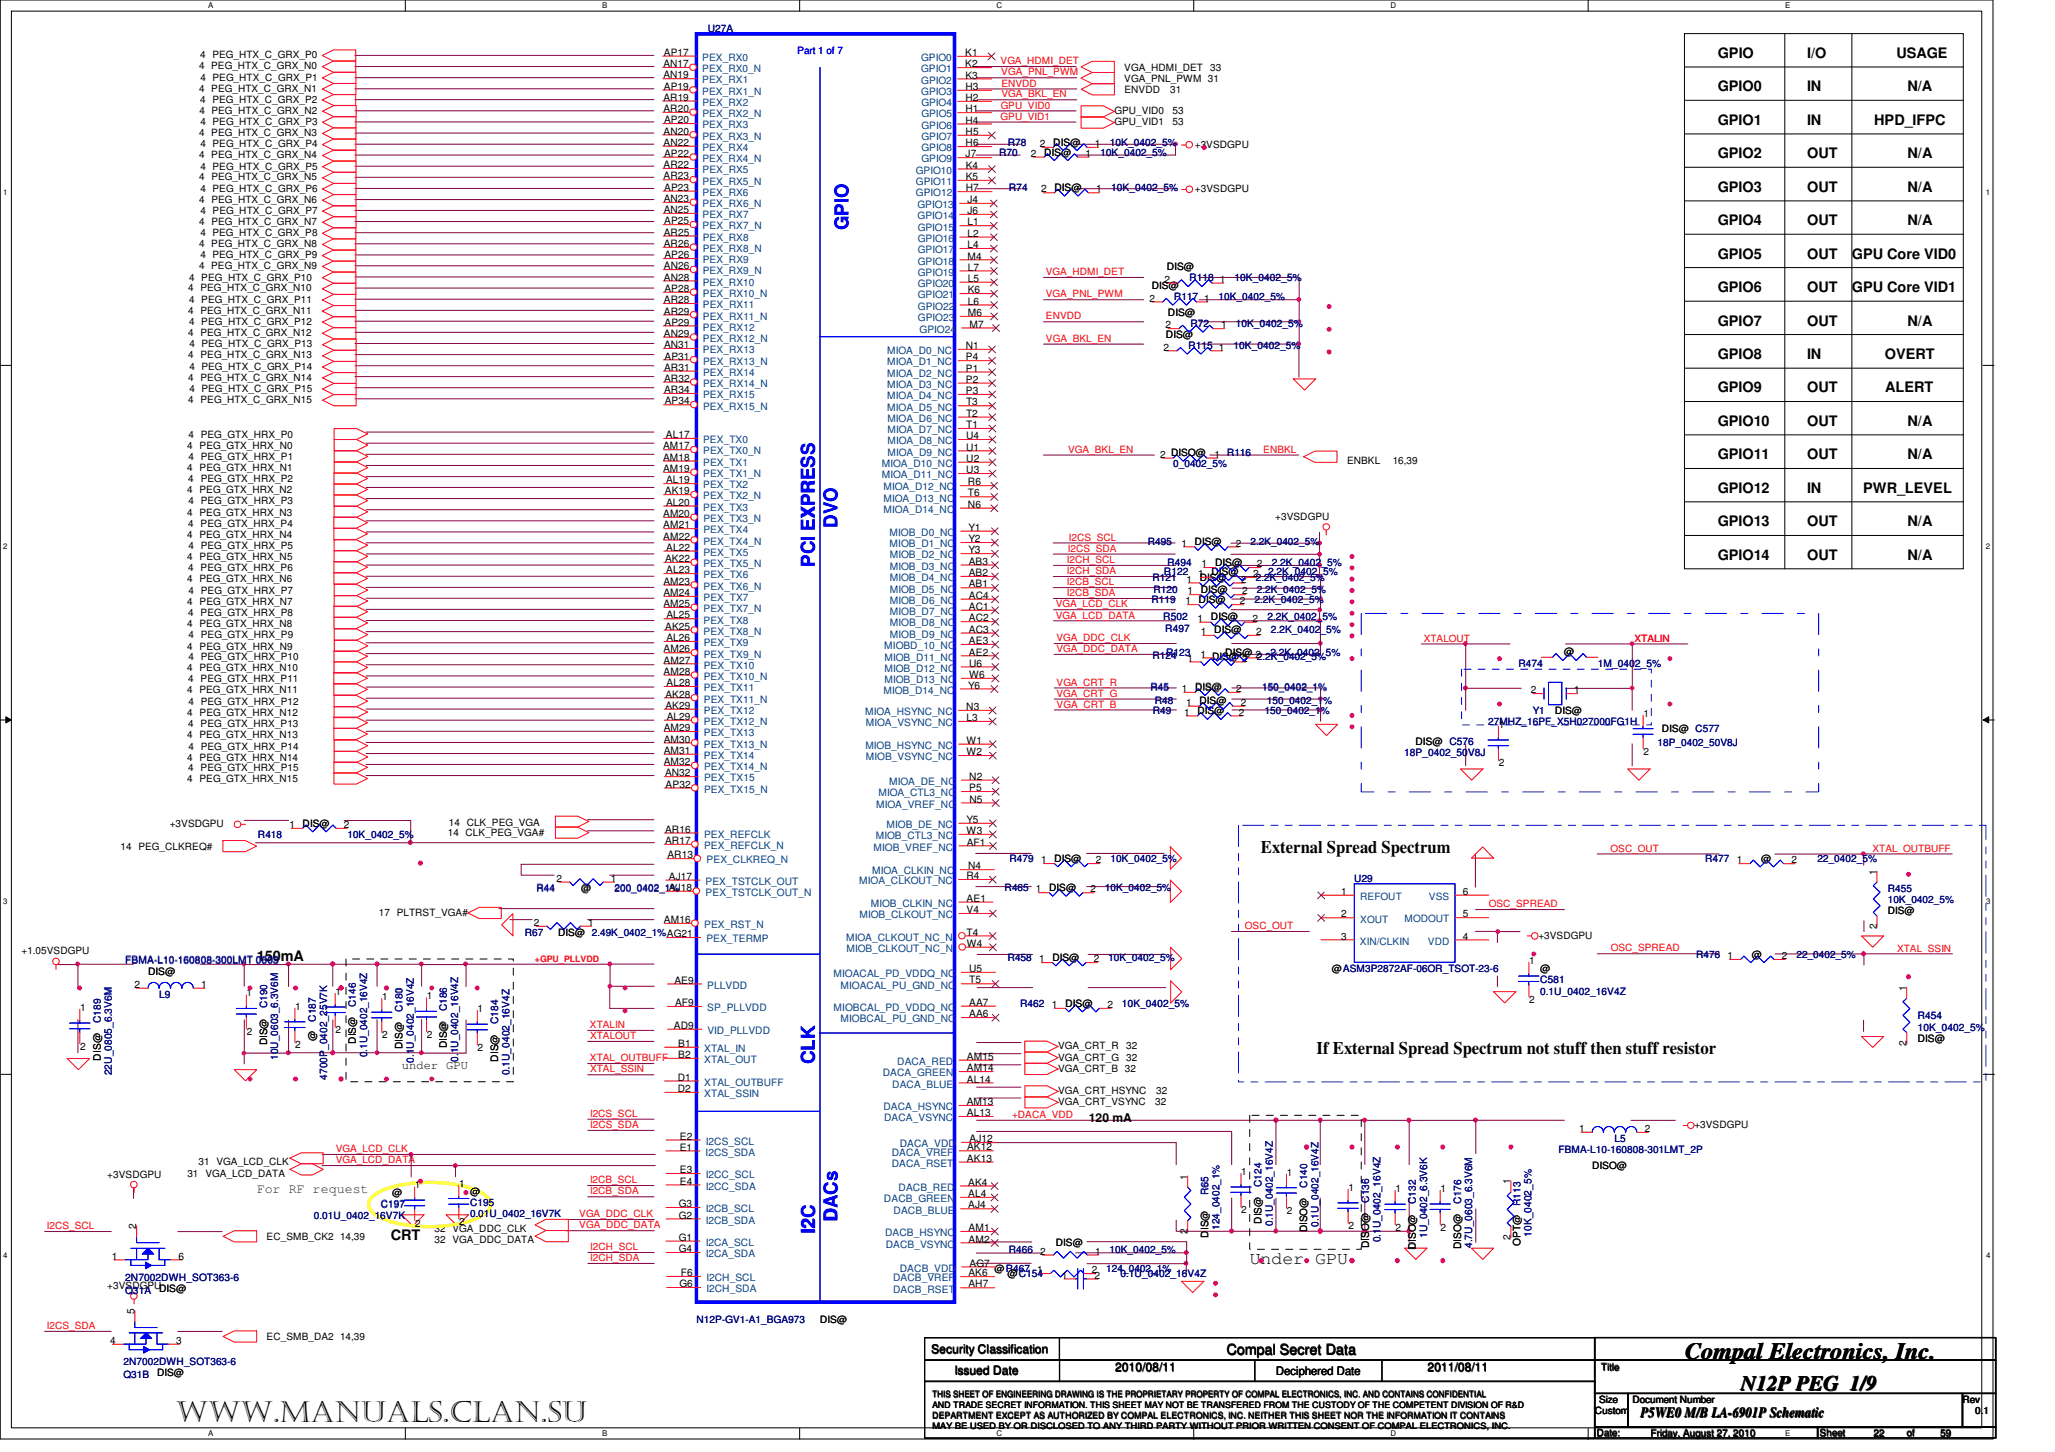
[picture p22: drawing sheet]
<svg xmlns="http://www.w3.org/2000/svg" width="297mm" height="210mm" viewBox="0 0 297 210" stroke-linecap="round" stroke-linejoin="round" font-family="sans-serif">
<defs><g id="words">
<text font-size="4.2" x="25.4" y="205.5">www.manuals.clan.su</text>
<text font-size="3.4" x="243.5" y="196.4">Compal Electronics, Inc.</text>
<text font-size="3" x="251.6" y="201">N12P PEG 1/9</text>
<g font-size="2.7" fill="#00f">
<text x="122.7" y="33.3" transform="rotate(-90 122.7 33.3)">GPIO</text>
<text x="121.1" y="76.3" transform="rotate(-90 121.1 76.3)">DVO</text>
<text x="117.8" y="82" transform="rotate(-90 117.8 82)">PCI EXPRESS</text>
<text x="117.8" y="153.9" transform="rotate(-90 117.8 153.9)">CLK</text>
<text x="117.8" y="178.3" transform="rotate(-90 117.8 178.3)">I2C</text>
<text x="121.1" y="176.6" transform="rotate(-90 121.1 176.6)">DACs</text>
</g>
<g font-size="2.6">
<text x="182.2" y="123.3">External Spread Spectrum</text>
<text x="190.3" y="152.3">If External Spread Spectrum not stuff then stuff resistor</text>
<text x="180.6" y="182.7">Under GPU</text>
</g>
<g font-size="2.1">
<text x="248.3" y="8.4">GPIO</text>
<text x="261.2" y="8.4">I/O</text>
<text x="274.1" y="8.4">USAGE</text>
<text x="248.3" y="13.2">GPIO0</text>
<text x="261.2" y="13.2">IN</text>
<text x="275.7" y="13.2">N/A</text>
<text x="248.3" y="18">GPIO1</text>
<text x="248.3" y="22.9">GPIO2</text>
<text x="261.2" y="18">IN</text>
<text x="261.2" y="22.9">OUT</text>
<text x="270.9" y="18">HPD_IFPC</text>
<text x="275.7" y="22.9">N/A</text>
<text x="248.3" y="27.7">GPIO3</text>
<text x="261.2" y="27.7">OUT</text>
<text x="275.7" y="27.7">N/A</text>
<text x="248.3" y="32.5">GPIO4</text>
<text x="261.2" y="32.5">OUT</text>
<text x="275.7" y="32.5">N/A</text>
<text x="248.3" y="37.4">GPIO5</text>
<text x="261.2" y="37.4">OUT</text>
<text x="267.7" y="37.4">GPU Core VID0</text>
<text x="248.3" y="42.2">GPIO6</text>
<text x="248.3" y="47.1">GPIO7</text>
<text x="261.2" y="42.2">OUT</text>
<text x="261.2" y="47.1">OUT</text>
<text x="267.7" y="42.2">GPU Core VID1</text>
<text x="275.7" y="47.1">N/A</text>
<text x="248.3" y="51.9">GPIO8</text>
<text x="261.2" y="51.9">IN</text>
<text x="272.5" y="51.9">OVERT</text>
<text x="248.3" y="56.7">GPIO9</text>
<text x="261.2" y="56.7">OUT</text>
<text x="272.5" y="56.7">ALERT</text>
<text x="248.3" y="61.6">GPIO10</text>
<text x="261.2" y="61.6">OUT</text>
<text x="275.7" y="61.6">N/A</text>
<text x="248.3" y="66.4">GPIO11</text>
<text x="248.3" y="71.3">GPIO12</text>
<text x="261.2" y="66.4">OUT</text>
<text x="261.2" y="71.3">IN</text>
<text x="269.3" y="71.3">PWR_LEVEL</text>
<text x="275.7" y="66.4">N/A</text>
<text x="248.3" y="76.1">GPIO13</text>
<text x="261.2" y="76.1">OUT</text>
<text x="275.7" y="76.1">N/A</text>
<text x="248.3" y="80.9">GPIO14</text>
<text x="261.2" y="80.9">OUT</text>
<text x="275.7" y="80.9">N/A</text>
<text x="37.1" y="138.9">150mA</text>
<text x="56.5" y="179.3">CRT</text>
<text x="177.3" y="195.8">Compal Secret Data</text>
<text x="237.1" y="204.9">P5WE0 M/B LA-6901P Schematic</text>
</g>
<text font-size="1.9" fill="#008000" x="37.2" y="172.4">For RF request</text>
<g font-size="1.7">
<text x="58.1" y="154.5">under GPU</text>
<text x="157.4" y="162.2">120 mA</text>
<text x="134.6" y="195.6">Security Classification</text>
<text x="138" y="198.7">Issued Date</text>
<text x="161.2" y="198.2">2010/08/11</text>
<text x="184.4" y="198.8">Deciphered Date</text>
<text x="206.3" y="198.2">2011/08/11</text>
</g>
<g font-size="1.5" fill="#000080">
<text x="102.3" y="4.6">U27A</text>
<text x="144.4" y="22.5">R70</text>
<text x="145.7" y="21">R78</text>
<text x="159" y="22.5">10K_0402_5%</text>
<text x="160.4" y="21">10K_0402_5%</text>
<text x="145.8" y="27.6">R74</text>
<text x="160.6" y="27.6">10K_0402_5%</text>
<text x="171.9" y="40.7">R118</text>
<text x="178.4" y="40.7">10K_0402_5%</text>
<text x="169.7" y="43.4">R117</text>
<text x="172.1" y="47.3">R72</text>
<text x="176.1" y="43.4">10K_0402_5%</text>
<text x="178.6" y="47.3">10K_0402_5%</text>
<text x="171.8" y="50.4">R115</text>
<text x="178.3" y="50.4">10K_0402_5%</text>
<text x="169.6" y="67.6">0_0402_5%</text>
<text x="165.9" y="78.8">R495</text>
<text x="168.2" y="83.2">R122</text>
<text x="168.7" y="81.8">R494</text>
<text x="180.7" y="78.8">2.2K_0402_5%</text>
<text x="183.3" y="83.2">2.2K_0402_5%</text>
<text x="183.8" y="81.8">2.2K_0402_5%</text>
<text x="166.4" y="87.2">R119</text>
<text x="166.6" y="84">R121</text>
<text x="166.7" y="85.7">R120</text>
<text x="168.1" y="89.7">R502</text>
<text x="181.3" y="87.2">2.2K_0402_5%</text>
<text x="181.5" y="84">2.2K_0402_5%</text>
<text x="181.7" y="85.7">2.2K_0402_5%</text>
<text x="183.2" y="89.7">2.2K_0402_5%</text>
<text x="166.6" y="95.3">R124</text>
<text x="168.4" y="91.4">R497</text>
<text x="168.6" y="94.8">R123</text>
<text x="181.7" y="95.5">2.2K_0402_5%</text>
<text x="183.6" y="94.8">2.2K_0402_5%</text>
<text x="183.7" y="91.6">2.2K_0402_5%</text>
<text x="166.3" y="99.8">R45</text>
<text x="166.9" y="101.8">R48</text>
<text x="182.4" y="99.8">150_0402_1%</text>
<text x="183.1" y="101.8">150_0402_1%</text>
<text x="219.5" y="96.4">R474</text>
<text x="231" y="96.4">1M_0402_5%</text>
<text x="166.6" y="103.3">R49</text>
<text x="182.8" y="103.3">150_0402_1%</text>
<text x="215.1" y="104.8">27MHZ_16PF_X5H027000FG1H</text>
<text x="221.6" y="103.3">Y1</text>
<text x="239.6" y="107.8">18P_0402_50V8J</text>
<text x="202.9" y="109.3">18P_0402_50V8J</text>
<text x="37.3" y="121.1">R418</text>
<text x="50.2" y="121.1">10K_0402_5%</text>
<text x="145.9" y="124.6">R479</text>
<text x="160.5" y="124.6">10K_0402_5%</text>
<text x="246.5" y="124.6">R477</text>
<text x="262.7" y="124.6">22_0402_5%</text>
<text x="77.5" y="128.9">R44</text>
<text x="88.8" y="128.9">200_0402_1%</text>
<text x="145.2" y="128.8">R465</text>
<text x="159.7" y="128.8">10K_0402_5%</text>
<text x="195.7" y="127.5">U29</text>
<text x="272.9" y="128.9">R455</text>
<text x="272.9" y="130.5">10K_0402_5%</text>
<text x="75.9" y="135.3">R67</text>
<text x="18.1" y="139.3">FBMA-L10-160808-300LMT 0603</text>
<text x="145.6" y="138.9">R458</text>
<text x="160.2" y="138.9">10K_0402_5%</text>
<text x="222.6" y="142.1">C581</text>
<text x="222.6" y="143.8">0.1U_0402_16V4Z</text>
<text x="245.2" y="138.4">R476</text>
<text x="259.7" y="138.4">22_0402_5%</text>
<text x="14.6" y="147.9" transform="rotate(-90 14.6 147.9)">C189</text>
<text x="23" y="144.2">L9</text>
<text x="38.6" y="145.8" transform="rotate(-90 38.6 145.8)">C190</text>
<text x="45.7" y="147.7" transform="rotate(-90 45.7 147.7)">C187</text>
<text x="51.4" y="145.6" transform="rotate(-90 51.4 145.6)">C146</text>
<text x="58.2" y="146.3" transform="rotate(-90 58.2 146.3)">C180</text>
<text x="64.6" y="146.2" transform="rotate(-90 64.6 146.2)">C186</text>
<text x="72" y="148" transform="rotate(-90 72 148)">C184</text>
<text x="147.4" y="145.5">R462</text>
<text x="162.2" y="145.5">10K_0402_5%</text>
<text x="277.2" y="147.3">R454</text>
<text x="277.2" y="149">10K_0402_5%</text>
<text x="16.2" y="155.4" transform="rotate(-90 16.2 155.4)">22U_0805_6.3V6M</text>
<text x="40.2" y="153.2" transform="rotate(-90 40.2 153.2)">10U_0603_6.3V6M</text>
<text x="53.1" y="152.8" transform="rotate(-90 53.1 152.8)">0.1U_0402_16V4Z</text>
<text x="59.8" y="153.6" transform="rotate(-90 59.8 153.6)">0.1U_0402_16V4Z</text>
<text x="66.2" y="153.5" transform="rotate(-90 66.2 153.5)">0.1U_0402_16V4Z</text>
<text x="73.6" y="155.4" transform="rotate(-90 73.6 155.4)">0.1U_0402_16V4Z</text>
<text x="47.3" y="156.1" transform="rotate(-90 47.3 156.1)">4700P_0402_25V7K</text>
<text x="225.3" y="166.7">FBMA-L10-160808-301LMT_2P</text>
<text x="233.4" y="165">L5</text>
<text x="174.7" y="172.7" transform="rotate(-90 174.7 172.7)">R65</text>
<text x="182.4" y="171.6" transform="rotate(-90 182.4 171.6)">C124</text>
<text x="188.9" y="171.7" transform="rotate(-90 188.9 171.7)">C140</text>
<text x="197.9" y="173.9" transform="rotate(-90 197.9 173.9)">C136</text>
<text x="45.4" y="176.2">0.01U_0402_16V7K</text>
<text x="55.1" y="174.6">C197</text>
<text x="67.9" y="174.3">C195</text>
<text x="67.9" y="175.9">0.01U_0402_16V7K</text>
<text x="176.3" y="177.8" transform="rotate(-90 176.3 177.8)">124_0402_1%</text>
<text x="184" y="177.2" transform="rotate(-90 184 177.2)">0.1U_0402_16V4Z</text>
<text x="190.6" y="177.3" transform="rotate(-90 190.6 177.3)">0.1U_0402_16V4Z</text>
<text x="199.5" y="179.6" transform="rotate(-90 199.5 179.6)">0.1U_0402_16V4Z</text>
<text x="204.6" y="174.1" transform="rotate(-90 204.6 174.1)">C132</text>
<text x="206.3" y="179" transform="rotate(-90 206.3 179)">1U_0402_6.3V6K</text>
<text x="211.2" y="174" transform="rotate(-90 211.2 174)">C176</text>
<text x="219.8" y="174.3" transform="rotate(-90 219.8 174.3)">R113</text>
<text x="221.4" y="178.8" transform="rotate(-90 221.4 178.8)">10K_0402_5%</text>
<text x="18.1" y="185.1">2N7002DWH_SOT363-6</text>
<text x="145.8" y="181.2">R466</text>
<text x="159.9" y="183.9">124_0402_1%</text>
<text x="160.4" y="181.2">10K_0402_5%</text>
<text x="162" y="184.6">0.1U_0402_16V4Z</text>
<text x="212.8" y="180.4" transform="rotate(-90 212.8 180.4)">4.7U_0603_6.3V6M</text>
<text x="18.1" y="187.1">Q31A</text>
<text x="100.7" y="191.3">N12P-GV1-A1_BGA973</text>
<text x="17.9" y="197.3">2N7002DWH_SOT363-6</text>
<text x="17.9" y="199.2">Q31B</text>
</g>
<g font-size="1.5">
<text x="95.9" y="9.7">AN17</text>
<text x="95.9" y="11.3">AN19</text>
<text x="96" y="8.1">AP17</text>
<text x="139.5" y="8.1">K1</text>
<text x="139.5" y="9.7">K2</text>
<text x="139.5" y="11.4">K3</text>
<text x="95.9" y="14.6">AR19</text>
<text x="95.9" y="16.2">AR20</text>
<text x="96" y="13">AP19</text>
<text x="96" y="17.8">AP20</text>
<text x="139.5" y="13">H3</text>
<text x="139.6" y="14.6">H2</text>
<text x="139.6" y="16.2">H1</text>
<text x="139.6" y="17.9">H4</text>
<text x="95.9" y="19.5">AN20</text>
<text x="95.9" y="21.1">AN22</text>
<text x="96" y="22.7">AP22</text>
<text x="139.6" y="19.5">H5</text>
<text x="139.6" y="21.2">H6</text>
<text x="139.6" y="22.7">J7</text>
<text x="149" y="22.7">2</text>
<text x="150.3" y="21.3">2</text>
<text x="150.9" y="22.5">DIS@</text>
<text x="152.2" y="21">DIS@</text>
<text x="156.9" y="22.7">1</text>
<text x="158.3" y="21.3">1</text>
<text x="95.9" y="24.3">AR22</text>
<text x="95.9" y="25.9">AR23</text>
<text x="95.9" y="29.2">AN23</text>
<text x="96" y="27.6">AP23</text>
<text x="139.6" y="24.4">K4</text>
<text x="139.6" y="26">K5</text>
<text x="139.6" y="27.7">H7</text>
<text x="139.8" y="29.3">J4</text>
<text x="150.5" y="27.8">2</text>
<text x="152.4" y="27.6">DIS@</text>
<text x="158.4" y="27.8">1</text>
<text x="95.9" y="30.8">AN25</text>
<text x="95.9" y="34.1">AR25</text>
<text x="95.9" y="35.7">AR26</text>
<text x="96" y="32.4">AP25</text>
<text x="139.8" y="30.9">J6</text>
<text x="139.9" y="32.6">L1</text>
<text x="139.9" y="34.2">L2</text>
<text x="139.9" y="35.9">L4</text>
<text x="96" y="38.9">AN26</text>
<text x="96" y="40.6">AN28</text>
<text x="96" y="37.3">AP26</text>
<text x="139.9" y="37.5">M4</text>
<text x="139.9" y="39.1">L7</text>
<text x="139.9" y="40.8">L5</text>
<text x="166.5" y="41.8">DIS@</text>
<text x="168.3" y="40.9">2</text>
<text x="168.7" y="39.1">DIS@</text>
<text x="176.3" y="40.9">1</text>
<text x="96" y="43.8">AR28</text>
<text x="96" y="45.5">AR29</text>
<text x="96" y="42.2">AP28</text>
<text x="96.1" y="47.1">AP29</text>
<text x="139.9" y="42.4">K6</text>
<text x="139.9" y="44">L6</text>
<text x="139.9" y="45.7">M6</text>
<text x="140.1" y="47.4">M7</text>
<text x="166.2" y="43.6">2</text>
<text x="168.5" y="47.5">2</text>
<text x="168.8" y="45.6">DIS@</text>
<text x="174.1" y="43.6">1</text>
<text x="176.5" y="47.5">1</text>
<text x="96" y="48.7">AN29</text>
<text x="96" y="50.3">AN31</text>
<text x="96" y="53.6">AR31</text>
<text x="96.1" y="52">AP31</text>
<text x="139.6" y="50.5">N1</text>
<text x="139.6" y="52.1">P4</text>
<text x="139.6" y="53.7">P1</text>
<text x="168.2" y="50.7">2</text>
<text x="168.5" y="48.8">DIS@</text>
<text x="176.2" y="50.7">1</text>
<text x="96" y="55.2">AR32</text>
<text x="96" y="56.8">AR34</text>
<text x="96.1" y="58.5">AP34</text>
<text x="139.6" y="55.3">P2</text>
<text x="139.6" y="57">P3</text>
<text x="139.6" y="58.6">T3</text>
<text x="95.8" y="65">AM17</text>
<text x="96.3" y="63.3">AL17</text>
<text x="139.6" y="60.3">T2</text>
<text x="139.6" y="61.9">T1</text>
<text x="139.6" y="63.5">U4</text>
<text x="139.7" y="65.1">U1</text>
<text x="95.8" y="66.6">AM18</text>
<text x="95.8" y="68.2">AM19</text>
<text x="96.1" y="71.5">AK19</text>
<text x="96.3" y="69.9">AL19</text>
<text x="139.7" y="66.8">U2</text>
<text x="139.7" y="68.4">U3</text>
<text x="139.9" y="70.2">R6</text>
<text x="139.9" y="71.8">T6</text>
<text x="167.7" y="66.2">2 DISO@</text>
<text x="175.6" y="66.2">1 R116</text>
<text x="95.9" y="74.7">AM20</text>
<text x="95.9" y="76.4">AM21</text>
<text x="96.3" y="73.1">AL20</text>
<text x="139.9" y="73.4">N6</text>
<text x="140" y="76.7">Y1</text>
<text x="95.9" y="78">AM22</text>
<text x="96.1" y="81.3">AK22</text>
<text x="96.3" y="79.6">AL22</text>
<text x="96.3" y="82.9">AL23</text>
<text x="140" y="78.4">Y2</text>
<text x="140" y="80">Y3</text>
<text x="140" y="81.6">AB3</text>
<text x="140" y="83.3">AB2</text>
<text x="170.8" y="79">1</text>
<text x="172.7" y="78.8">DIS@</text>
<text x="173.2" y="83.4">1</text>
<text x="173.7" y="82">1</text>
<text x="175.1" y="83.2">DIS@</text>
<text x="175.6" y="81.8">DIS@</text>
<text x="178.6" y="79">2</text>
<text x="181.1" y="83.4">2</text>
<text x="181.7" y="82">2</text>
<text x="95.9" y="84.5">AM23</text>
<text x="95.9" y="86.2">AM24</text>
<text x="95.9" y="87.8">AM25</text>
<text x="96.3" y="89.4">AL25</text>
<text x="140" y="84.9">AB1</text>
<text x="140" y="86.6">AC4</text>
<text x="140" y="88.2">AC1</text>
<text x="140" y="89.8">AC2</text>
<text x="171.3" y="87.4">1</text>
<text x="171.5" y="84.2">1</text>
<text x="171.6" y="85.9">1</text>
<text x="173.1" y="89.9">1</text>
<text x="173.3" y="87.2">DIS@</text>
<text x="173.4" y="84">DIS@</text>
<text x="173.6" y="85.7">DIS@</text>
<text x="175" y="89.7">DIS@</text>
<text x="179.2" y="87.4">2</text>
<text x="179.4" y="84.2">2</text>
<text x="179.5" y="85.9">2</text>
<text x="181.1" y="89.9">2</text>
<text x="95.9" y="94.3">AM26</text>
<text x="95.9" y="95.9">AM27</text>
<text x="96.2" y="91">AK25</text>
<text x="96.3" y="92.7">AL26</text>
<text x="140.1" y="91.5">AC3</text>
<text x="140.1" y="93.1">AE3</text>
<text x="140.1" y="94.8">AE2</text>
<text x="171.7" y="95.6">1</text>
<text x="173.5" y="95.1">1</text>
<text x="173.6" y="91.8">1</text>
<text x="175.2" y="95.5">DIS@ 2</text>
<text x="175.5" y="91.6">DIS@</text>
<text x="177.1" y="94.8">DIS@ 2</text>
<text x="181.6" y="91.8">2</text>
<text x="226.1" y="94.7">@</text>
<text x="95.9" y="97.6">AM28</text>
<text x="96.2" y="100.8">AK28</text>
<text x="96.4" y="99.2">AL28</text>
<text x="139.9" y="99.6">Y6</text>
<text x="140.1" y="96.4">U6</text>
<text x="140.1" y="98">W6</text>
<text x="170.8" y="100">1</text>
<text x="172.7" y="99.8">DIS@</text>
<text x="173.4" y="101.8">DIS@</text>
<text x="178.7" y="100">2</text>
<text x="221.3" y="100.2">2</text>
<text x="227.5" y="100.2">1</text>
<text x="95.9" y="105.7">AM29</text>
<text x="95.9" y="107.4">AM30</text>
<text x="96.2" y="102.5">AK29</text>
<text x="96.4" y="104.1">AL29</text>
<text x="139.7" y="102.6">N3</text>
<text x="139.7" y="104.2">L3</text>
<text x="139.7" y="107.5">W1</text>
<text x="171.2" y="103.4">1</text>
<text x="171.5" y="102">1</text>
<text x="173.1" y="103.3">DIS@</text>
<text x="179.1" y="103.5">2</text>
<text x="179.4" y="102">2</text>
<text x="204.6" y="107.7">DIS@ C576</text>
<text x="216.6" y="105.2">1</text>
<text x="224.8" y="103.3">DIS@</text>
<text x="237.6" y="103.6">1</text>
<text x="240.2" y="105.9">DIS@ C577</text>
<text x="95.9" y="109">AM31</text>
<text x="95.9" y="110.6">AM32</text>
<text x="96.1" y="112.2">AN32</text>
<text x="96.2" y="113.9">AP32</text>
<text x="139.7" y="109.2">W2</text>
<text x="140.1" y="112.7">N2</text>
<text x="216.6" y="110.8">2</text>
<text x="237.6" y="109.1">2</text>
<text x="41.8" y="119.7">1</text>
<text x="43.7" y="119.5">DIS@</text>
<text x="49.7" y="119.7">2</text>
<text x="139.7" y="119">Y5</text>
<text x="140.1" y="114.4">P5</text>
<text x="140.1" y="116">N5</text>
<text x="96.1" y="120.4">AR16</text>
<text x="96.1" y="122">AR17</text>
<text x="96.5" y="124.1">AR13</text>
<text x="139.7" y="120.6">W3</text>
<text x="139.7" y="122.2">AF1</text>
<text x="139.9" y="125.7">N4</text>
<text x="150.5" y="124.8">1</text>
<text x="152.4" y="124.6">DIS@</text>
<text x="158.4" y="124.8">2</text>
<text x="251" y="124.8">1</text>
<text x="254.6" y="124.6">@</text>
<text x="258.9" y="124.8">2</text>
<text x="80.5" y="127.5">2</text>
<text x="84" y="128.9">@</text>
<text x="88.3" y="127.5">1</text>
<text x="96.7" y="127.2">AJ17</text>
<text x="96.7" y="128.8">AJ18</text>
<text x="139.7" y="127.1">R4</text>
<text x="139.7" y="130.4">AE1</text>
<text x="149.7" y="129">1</text>
<text x="151.7" y="128.8">DIS@</text>
<text x="157.6" y="129">2</text>
<text x="193.9" y="129.4">1</text>
<text x="211.4" y="129.4">6</text>
<text x="271.3" y="126.4" transform="rotate(-90 271.3 126.4)">1</text>
<text x="77.1" y="133.9">2</text>
<text x="80.7" y="135.3">DIS@ 2.49K_0402_1%AG21</text>
<text x="85" y="133.9">1</text>
<text x="96" y="133.4">AM16</text>
<text x="139.7" y="135.3">T4</text>
<text x="139.7" y="132">V4</text>
<text x="139.7" y="136.9">W4</text>
<text x="193.8" y="135.8">3</text>
<text x="193.9" y="132.6">2</text>
<text x="211.4" y="132.6">5</text>
<text x="211.4" y="135.8">4</text>
<text x="271.3" y="134.3" transform="rotate(-90 271.3 134.3)">2</text>
<text x="272.9" y="132.1">DIS@</text>
<text x="19.5" y="142.8">2</text>
<text x="21.4" y="140.9">DIS@</text>
<text x="29.1" y="142.8">1</text>
<text x="48.5" y="143.8">1</text>
<text x="97.5" y="142.2">AE9</text>
<text x="140.1" y="140.5">U5</text>
<text x="140.1" y="142.2">T5</text>
<text x="150.2" y="139.1">1</text>
<text x="152.1" y="138.9">DIS@</text>
<text x="158.1" y="139.1">2</text>
<text x="192.5" y="140.5">@ASM3P2872AF-06OR_TSOT-23-6</text>
<text x="221" y="139.3">1</text>
<text x="222.6" y="140.5">@</text>
<text x="249.7" y="138.7">1</text>
<text x="253.2" y="138.4">@</text>
<text x="257.6" y="138.7">2</text>
<text x="275.6" y="143.2" transform="rotate(-90 275.6 143.2)">1</text>
<text x="11.6" y="146.1">1</text>
<text x="35.7" y="144">1</text>
<text x="35.7" y="149.6">2</text>
<text x="42.7" y="145.9">1</text>
<text x="48.5" y="149.3">2</text>
<text x="55.2" y="144.6">1</text>
<text x="61.7" y="144.5">1</text>
<text x="61.7" y="150">2</text>
<text x="69" y="146.3">1</text>
<text x="97.4" y="148.7">AD9</text>
<text x="97.6" y="145.5">AF9</text>
<text x="140.1" y="145.4">AA7</text>
<text x="140.1" y="147.1">AA6</text>
<text x="152" y="145.7">1</text>
<text x="154" y="145.5">DIS@</text>
<text x="160.1" y="145.7">2</text>
<text x="221" y="144.9">2</text>
<text x="11.6" y="151.7">2</text>
<text x="14.6" y="153.3" transform="rotate(-90 14.6 153.3)">DIS@</text>
<text x="38.6" y="151.1" transform="rotate(-90 38.6 151.1)">DIS@</text>
<text x="42.7" y="151.5">2</text>
<text x="45.7" y="150.5" transform="rotate(-90 45.7 150.5)">@</text>
<text x="51.4" y="150.9" transform="rotate(-90 51.4 150.9)">DIS@</text>
<text x="55.2" y="150.1">2</text>
<text x="58.2" y="151.7" transform="rotate(-90 58.2 151.7)">DIS@</text>
<text x="64.6" y="151.6" transform="rotate(-90 64.6 151.6)">DIS@</text>
<text x="69" y="151.9">2</text>
<text x="72" y="153.5" transform="rotate(-90 72 153.5)">DIS@</text>
<text x="98" y="151.3">B1</text>
<text x="98" y="152.9">B2</text>
<text x="139.8" y="153.2">AM15</text>
<text x="139.8" y="154.9">AM14</text>
<text x="275.6" y="151.2" transform="rotate(-90 275.6 151.2)">2</text>
<text x="277.2" y="150.6">DIS@</text>
<text x="98" y="156.2">D1</text>
<text x="98" y="157.9">D2</text>
<text x="139.7" y="159.8">AM13</text>
<text x="139.7" y="161.4">AL13</text>
<text x="139.8" y="156.5">AL14</text>
<text x="98.2" y="166.3">E1</text>
<text x="98.3" y="164.8">E2</text>
<text x="139.8" y="167.9">AK13</text>
<text x="139.8" y="166.3">AK12</text>
<text x="140.1" y="165.1">AJ12</text>
<text x="228.2" y="163.6">1</text>
<text x="237.8" y="163.6">2</text>
<text x="56.7" y="172.9">@</text>
<text x="60" y="171.8">1</text>
<text x="66.4" y="171.6">1</text>
<text x="67.9" y="172.7">@</text>
<text x="98.3" y="169.6">E3</text>
<text x="98.3" y="171.3">E4</text>
<text x="140" y="171.4">AK4</text>
<text x="140" y="173.1">AL4</text>
<text x="171.6" y="170.5" transform="rotate(-90 171.6 170.5)">1</text>
<text x="179.4" y="169.9">1</text>
<text x="186" y="170">1</text>
<text x="194.9" y="172.1">1</text>
<text x="201.7" y="172.3">1</text>
<text x="208.2" y="172.3">1</text>
<text x="218.3" y="171.2" transform="rotate(-90 218.3 171.2)">1</text>
<text x="230.1" y="168.9">DISO@</text>
<text x="19.7" y="177.7" transform="rotate(-90 19.7 177.7)">2</text>
<text x="60" y="177.3">2</text>
<text x="66.4" y="177.1">2</text>
<text x="98.1" y="179.4">G1</text>
<text x="98.1" y="174.5">G3</text>
<text x="98.1" y="176.2">G2</text>
<text x="140" y="174.7">AJ4</text>
<text x="140" y="178">AM1</text>
<text x="140" y="179.6">AM2</text>
<text x="171.6" y="178.4" transform="rotate(-90 171.6 178.4)">2</text>
<text x="174.7" y="178.9" transform="rotate(-90 174.7 178.9)">DIS@</text>
<text x="179.4" y="175.4">2</text>
<text x="182.4" y="176.9" transform="rotate(-90 182.4 176.9)">DIS@</text>
<text x="186" y="175.5">2</text>
<text x="188.9" y="178.2" transform="rotate(-90 188.9 178.2)">DISO@</text>
<text x="194.9" y="177.7">2</text>
<text x="201.7" y="177.9">2</text>
<text x="208.2" y="177.9">2</text>
<text x="218.4" y="179.3" transform="rotate(-90 218.4 179.3)">2</text>
<text x="16.1" y="182.1">1</text>
<text x="25.8" y="182.1">6</text>
<text x="98.1" y="181">G4</text>
<text x="98.4" y="184.5">F6</text>
<text x="140" y="184.5">AK6</text>
<text x="140.1" y="183.1">AG7</text>
<text x="143.8" y="183.9">@R467</text>
<text x="145.6" y="184.6">@C154</text>
<text x="149.9" y="184.1">1</text>
<text x="150.4" y="181.4">2</text>
<text x="152.6" y="180.2">DIS@</text>
<text x="153.5" y="184.8">1</text>
<text x="157.8" y="184.1">2</text>
<text x="158.2" y="184.8">2</text>
<text x="158.3" y="181.4">1</text>
<text x="197.9" y="180.4" transform="rotate(-90 197.9 180.4)">DISO@</text>
<text x="204.6" y="180.6" transform="rotate(-90 204.6 180.6)">DISO@</text>
<text x="211.2" y="180.6" transform="rotate(-90 211.2 180.6)">DISO@</text>
<text x="219.8" y="180.1" transform="rotate(-90 219.8 180.1)">OPT@</text>
<text x="19.4" y="190" transform="rotate(-90 19.4 190)">5</text>
<text x="23" y="186.8">DIS@</text>
<text x="98.2" y="186.1">G6</text>
<text x="118.5" y="191.3">DIS@</text>
<text x="140" y="186.1">AH7</text>
<text x="15.9" y="194.3">4</text>
<text x="25.4" y="194.3">3</text>
<text x="22.7" y="198.9">DIS@</text>
</g>
<g font-size="1.5" fill="#004080">
<text x="101.5" y="8.8">PEX_RX0</text>
<text x="101.5" y="10.4">PEX_RX0_N</text>
<text x="133.2" y="8.8">GPIO0</text>
<text x="133.2" y="10.5">GPIO1</text>
<text x="101.5" y="12.1">PEX_RX1</text>
<text x="101.5" y="13.7">PEX_RX1_N</text>
<text x="101.5" y="15.3">PEX_RX2</text>
<text x="101.5" y="16.9">PEX_RX2_N</text>
<text x="133.2" y="12.1">GPIO2</text>
<text x="133.2" y="13.7">GPIO3</text>
<text x="133.2" y="15.3">GPIO4</text>
<text x="133.2" y="17">GPIO5</text>
<text x="101.5" y="18.6">PEX_RX3</text>
<text x="101.5" y="20.2">PEX_RX3_N</text>
<text x="101.5" y="21.8">PEX_RX4</text>
<text x="101.5" y="23.4">PEX_RX4_N</text>
<text x="133.2" y="18.6">GPIO6</text>
<text x="133.2" y="20.2">GPIO7</text>
<text x="133.2" y="21.9">GPIO8</text>
<text x="133.2" y="23.5">GPIO9</text>
<text x="101.5" y="25">PEX_RX5</text>
<text x="101.5" y="26.7">PEX_RX5_N</text>
<text x="101.6" y="28.3">PEX_RX6</text>
<text x="101.6" y="29.9">PEX_RX6_N</text>
<text x="132.4" y="25.1">GPIO10</text>
<text x="132.4" y="26.8">GPIO11</text>
<text x="132.4" y="28.4">GPIO12</text>
<text x="101.6" y="31.5">PEX_RX7</text>
<text x="101.6" y="33.2">PEX_RX7_N</text>
<text x="101.6" y="34.8">PEX_RX8</text>
<text x="132.6" y="30.1">GPIO13</text>
<text x="132.6" y="31.7">GPIO14</text>
<text x="132.6" y="33.3">GPIO15</text>
<text x="132.6" y="35">GPIO16</text>
<text x="101.6" y="36.4">PEX_RX8_N</text>
<text x="101.6" y="38.1">PEX_RX9</text>
<text x="101.6" y="39.7">PEX_RX9_N</text>
<text x="101.6" y="41.3">PEX_RX10</text>
<text x="132.7" y="36.6">GPIO17</text>
<text x="132.7" y="38.2">GPIO18</text>
<text x="132.7" y="39.8">GPIO19</text>
<text x="132.7" y="41.5">GPIO20</text>
<text x="101.6" y="42.9">PEX_RX10_N</text>
<text x="101.6" y="44.6">PEX_RX11</text>
<text x="101.6" y="46.2">PEX_RX11_N</text>
<text x="101.6" y="47.8">PEX_RX12</text>
<text x="132.7" y="43.1">GPIO21</text>
<text x="132.7" y="44.8">GPIO22</text>
<text x="132.7" y="46.4">GPIO23</text>
<text x="101.6" y="49.4">PEX_RX12_N</text>
<text x="101.6" y="51.1">PEX_RX13</text>
<text x="101.6" y="52.7">PEX_RX13_N</text>
<text x="128.2" y="51.2">MIOA_D0_NC</text>
<text x="128.2" y="52.8">MIOA_D1_NC</text>
<text x="132.9" y="48.1">GPIO24</text>
<text x="101.6" y="54.3">PEX_RX14</text>
<text x="101.6" y="55.9">PEX_RX14_N</text>
<text x="101.6" y="57.6">PEX_RX15</text>
<text x="101.6" y="59.2">PEX_RX15_N</text>
<text x="128.2" y="54.5">MIOA_D2_NC</text>
<text x="128.2" y="56.1">MIOA_D3_NC</text>
<text x="128.2" y="57.7">MIOA_D4_NC</text>
<text x="128.3" y="59.3">MIOA_D5_NC</text>
<text x="101.6" y="64.1">PEX_TX0</text>
<text x="101.6" y="65.7">PEX_TX0_N</text>
<text x="128.3" y="61">MIOA_D6_NC</text>
<text x="128.3" y="62.6">MIOA_D7_NC</text>
<text x="128.3" y="64.2">MIOA_D8_NC</text>
<text x="128.3" y="65.9">MIOA_D9_NC</text>
<text x="101.6" y="67.3">PEX_TX1</text>
<text x="101.7" y="69">PEX_TX1_N</text>
<text x="101.7" y="70.6">PEX_TX2</text>
<text x="127.5" y="67.5">MIOA_D10_NC</text>
<text x="127.5" y="69.1">MIOA_D11_NC</text>
<text x="127.7" y="70.9">MIOA_D12_NC</text>
<text x="101.7" y="72.2">PEX_TX2_N</text>
<text x="101.7" y="73.8">PEX_TX3</text>
<text x="101.7" y="75.5">PEX_TX3_N</text>
<text x="101.7" y="77.1">PEX_TX4</text>
<text x="127.7" y="72.5">MIOA_D13_NC</text>
<text x="127.7" y="74.1">MIOA_D14_NC</text>
<text x="128.6" y="77.5">MIOB_D0_NC</text>
<text x="101.7" y="78.8">PEX_TX4_N</text>
<text x="101.7" y="80.3">PEX_TX5</text>
<text x="101.7" y="82">PEX_TX5_N</text>
<text x="101.7" y="83.6">PEX_TX6</text>
<text x="128.6" y="79.1">MIOB_D1_NC</text>
<text x="128.6" y="80.7">MIOB_D2_NC</text>
<text x="128.6" y="82.4">MIOB_D3_NC</text>
<text x="101.7" y="85.3">PEX_TX6_N</text>
<text x="101.7" y="86.9">PEX_TX7</text>
<text x="101.7" y="88.5">PEX_TX7_N</text>
<text x="128.6" y="84">MIOB_D4_NC</text>
<text x="128.6" y="85.7">MIOB_D5_NC</text>
<text x="128.6" y="87.3">MIOB_D6_NC</text>
<text x="128.6" y="88.9">MIOB_D7_NC</text>
<text x="101.7" y="90.1">PEX_TX8</text>
<text x="101.7" y="91.8">PEX_TX8_N</text>
<text x="101.7" y="93.4">PEX_TX9</text>
<text x="101.7" y="95.1">PEX_TX9_N</text>
<text x="127.8" y="93.8">MIOBD_10_NC</text>
<text x="127.8" y="95.5">MIOB_D11_NC</text>
<text x="128.6" y="90.6">MIOB_D8_NC</text>
<text x="128.6" y="92.2">MIOB_D9_NC</text>
<text x="101.7" y="96.6">PEX_TX10</text>
<text x="101.7" y="98.3">PEX_TX10_N</text>
<text x="101.7" y="99.9">PEX_TX11</text>
<text x="101.7" y="101.6">PEX_TX11_N</text>
<text x="127.7" y="100.3">MIOB_D14_NC</text>
<text x="127.8" y="97.1">MIOB_D12_NC</text>
<text x="127.8" y="98.7">MIOB_D13_NC</text>
<text x="101.7" y="103.2">PEX_TX12</text>
<text x="101.7" y="104.8">PEX_TX12_N</text>
<text x="101.7" y="106.4">PEX_TX13</text>
<text x="125.1" y="103.4">MIOA_HSYNC_NC</text>
<text x="125.1" y="105">MIOA_VSYNC_NC</text>
<text x="101.8" y="108.1">PEX_TX13_N</text>
<text x="101.8" y="109.7">PEX_TX14</text>
<text x="101.8" y="111.4">PEX_TX14_N</text>
<text x="101.8" y="113">PEX_TX15</text>
<text x="125.1" y="108.3">MIOB_HSYNC_NC</text>
<text x="125.2" y="109.9">MIOB_VSYNC_NC</text>
<text x="128.5" y="113.5">MIOA_DE_NC</text>
<text x="101.8" y="114.6">PEX_TX15_N</text>
<text x="126.6" y="116.8">MIOA_VREF_NC</text>
<text x="127" y="115.1">MIOA_CTL3_NC</text>
<text x="128.2" y="119.7">MIOB_DE_NC</text>
<text x="101.8" y="121.1">PEX_REFCLK</text>
<text x="101.8" y="122.7">PEX_REFCLK_N</text>
<text x="102.1" y="124.8">PEX_CLKREQ_N</text>
<text x="126.3" y="123">MIOB_VREF_NC</text>
<text x="126.6" y="121.3">MIOB_CTL3_NC</text>
<text x="102" y="127.9">PEX_TSTCLK_OUT</text>
<text x="102" y="129.5">PEX_TSTCLK_OUT_N</text>
<text x="124.2" y="127.8">MIOA_CLKOUT_NC</text>
<text x="125.9" y="131.1">MIOB_CLKIN_NC</text>
<text x="126.1" y="126.4">MIOA_CLKIN_NC</text>
<text x="196.6" y="130.1">REFOUT</text>
<text x="206.6" y="130.1">VSS</text>
<text x="101.8" y="134.2">PEX_RST_N</text>
<text x="102.1" y="136.2">PEX_TERMP</text>
<text x="122.3" y="136">MIOA_CLKOUT_NC_N</text>
<text x="122.4" y="137.6">MIOB_CLKOUT_NC_N</text>
<text x="124.2" y="132.7">MIOB_CLKOUT_NC</text>
<text x="196.6" y="136.5">XIN/CLKIN</text>
<text x="196.6" y="133.4">XOUT</text>
<text x="203" y="133.3">MODOUT</text>
<text x="206.4" y="136.6">VDD</text>
<text x="102.2" y="142.9">PLLVDD</text>
<text x="120.5" y="141.3">MIOACAL_PD_VDDQ_NC</text>
<text x="121.5" y="142.9">MIOACAL_PU_GND_NC</text>
<text x="102.2" y="146.2">SP_PLLVDD</text>
<text x="102.2" y="149.5">VID_PLLVDD</text>
<text x="120.5" y="146.1">MIOBCAL_PD_VDDQ_NC</text>
<text x="121.5" y="147.8">MIOBCAL_PU_GND_NC</text>
<text x="101.8" y="152.1">XTAL_IN</text>
<text x="101.8" y="153.7">XTAL_OUT</text>
<text x="127.6" y="155.6">DACA_GREEN</text>
<text x="129.7" y="153.9">DACA_RED</text>
<text x="101.8" y="157">XTAL_OUTBUFF</text>
<text x="101.8" y="158.6">XTAL_SSIN</text>
<text x="127.7" y="160.5">DACA_HSYNC</text>
<text x="129" y="157.2">DACA_BLUE</text>
<text x="102" y="167.1">I2CS_SDA</text>
<text x="102" y="165.5">I2CS_SCL</text>
<text x="127.8" y="162.1">DACA_VSYNC</text>
<text x="128.9" y="167">DACA_VREF</text>
<text x="130.1" y="165.8">DACA_VDD</text>
<text x="102" y="170.3">I2CC_SCL</text>
<text x="102" y="172">I2CC_SDA</text>
<text x="127.8" y="173.8">DACB_GREEN</text>
<text x="128.9" y="168.7">DACA_RSET</text>
<text x="129.9" y="172.1">DACB_RED</text>
<text x="102" y="175.2">I2CB_SCL</text>
<text x="102" y="176.9">I2CB_SDA</text>
<text x="127.9" y="178.7">DACB_HSYNC</text>
<text x="129.2" y="175.4">DACB_BLUE</text>
<text x="102" y="180.1">I2CA_SCL</text>
<text x="102" y="181.8">I2CA_SDA</text>
<text x="102.1" y="185.2">I2CH_SCL</text>
<text x="128" y="180.4">DACB_VSYNC</text>
<text x="129.1" y="185.2">DACB_VREF</text>
<text x="130.1" y="183.8">DACB_VDD</text>
<text x="102.1" y="186.8">I2CH_SDA</text>
<text x="129.1" y="186.9">DACB_RSET</text>
</g>
<text font-size="1.5" fill="#00f" x="115.2" y="7.9">Part 1 of 7</text>
<g font-size="1.4">
<text x="28.8" y="10">4 PEG_HTX_C_GRX_N0</text>
<text x="29" y="8.5">4 PEG_HTX_C_GRX_P0</text>
<text x="29" y="11.6">4 PEG_HTX_C_GRX_P1</text>
<text x="162.5" y="11.8">VGA_PNL_PWM 31</text>
<text x="162.5" y="10.2">VGA_HDMI_DET</text>
<text x="174.9" y="10.2">33</text>
<text x="28.8" y="13.3">4 PEG_HTX_C_GRX_N1</text>
<text x="28.8" y="16.5">4 PEG_HTX_C_GRX_N2</text>
<text x="29" y="14.9">4 PEG_HTX_C_GRX_P2</text>
<text x="161.1" y="16.5">GPU_VID0</text>
<text x="162.5" y="13.5">ENVDD</text>
<text x="169.1" y="13.5">31</text>
<text x="169.5" y="16.5">53</text>
<text x="28.8" y="22.9">4 PEG_HTX_C_GRX_N4</text>
<text x="28.8" y="19.7">4 PEG_HTX_C_GRX_N3</text>
<text x="29" y="21.3">4 PEG_HTX_C_GRX_P4</text>
<text x="29" y="18.1">4 PEG_HTX_C_GRX_P3</text>
<text x="161.1" y="18.1">GPU_VID1</text>
<text x="169.5" y="18.1">53</text>
<text x="172.7" y="21.3">+3VSDGPU</text>
<text x="28.8" y="29.3">4 PEG_HTX_C_GRX_N6</text>
<text x="28.8" y="26.1">4 PEG_HTX_C_GRX_N5</text>
<text x="29" y="27.7">4 PEG_HTX_C_GRX_P6</text>
<text x="29" y="24.5">4 PEG_HTX_C_GRX_P5</text>
<text x="172.7" y="27.8">+3VSDGPU</text>
<text x="28.8" y="35.7">4 PEG_HTX_C_GRX_N8</text>
<text x="28.8" y="32.6">4 PEG_HTX_C_GRX_N7</text>
<text x="29" y="34.1">4 PEG_HTX_C_GRX_P8</text>
<text x="29" y="30.9">4 PEG_HTX_C_GRX_P7</text>
<text x="27.4" y="40.6">4 PEG_HTX_C_GRX_P10</text>
<text x="28.8" y="38.9">4 PEG_HTX_C_GRX_N9</text>
<text x="29" y="37.3">4 PEG_HTX_C_GRX_P9</text>
<text x="27.2" y="45.4">4 PEG_HTX_C_GRX_N11</text>
<text x="27.2" y="42.1">4 PEG_HTX_C_GRX_N10</text>
<text x="27.3" y="43.7">4 PEG_HTX_C_GRX_P11</text>
<text x="27.4" y="47">4 PEG_HTX_C_GRX_P12</text>
<text x="27.2" y="48.6">4 PEG_HTX_C_GRX_N12</text>
<text x="27.2" y="51.8">4 PEG_HTX_C_GRX_N13</text>
<text x="27.4" y="53.4">4 PEG_HTX_C_GRX_P14</text>
<text x="27.4" y="50.2">4 PEG_HTX_C_GRX_P13</text>
<text x="27.2" y="58.2">4 PEG_HTX_C_GRX_N15</text>
<text x="27.2" y="55">4 PEG_HTX_C_GRX_N14</text>
<text x="27.4" y="56.7">4 PEG_HTX_C_GRX_P15</text>
<text x="27.1" y="64.9">4 PEG_GTX_HRX_N0</text>
<text x="27.2" y="63.3">4 PEG_GTX_HRX_P0</text>
<text x="27.1" y="71.3">4 PEG_GTX_HRX_N2</text>
<text x="27.1" y="68.2">4 PEG_GTX_HRX_N1</text>
<text x="27.2" y="69.7">4 PEG_GTX_HRX_P2</text>
<text x="27.2" y="66.5">4 PEG_GTX_HRX_P1</text>
<text x="194.7" y="67">ENBKL</text>
<text x="201.3" y="67">16,39</text>
<text x="27" y="77.7">4 PEG_GTX_HRX_N4</text>
<text x="27.1" y="74.5">4 PEG_GTX_HRX_N3</text>
<text x="27.2" y="76.1">4 PEG_GTX_HRX_P4</text>
<text x="27.2" y="72.9">4 PEG_GTX_HRX_P3</text>
<text x="184.3" y="75.1">+3VSDGPU</text>
<text x="27.1" y="81">4 PEG_GTX_HRX_N5</text>
<text x="27.2" y="82.5">4 PEG_GTX_HRX_P6</text>
<text x="27.2" y="79.4">4 PEG_GTX_HRX_P5</text>
<text x="27" y="84.2">4 PEG_GTX_HRX_N6</text>
<text x="27.1" y="87.5">4 PEG_GTX_HRX_N7</text>
<text x="27.2" y="89">4 PEG_GTX_HRX_P8</text>
<text x="27.2" y="85.8">4 PEG_GTX_HRX_P7</text>
<text x="27" y="90.6">4 PEG_GTX_HRX_N8</text>
<text x="27.1" y="93.9">4 PEG_GTX_HRX_N9</text>
<text x="27.2" y="95.5">4 PEG_GTX_HRX_P10</text>
<text x="27.2" y="92.3">4 PEG_GTX_HRX_P9</text>
<text x="27" y="100.2">4 PEG_GTX_HRX_N11</text>
<text x="27.1" y="97">4 PEG_GTX_HRX_N10</text>
<text x="27.2" y="98.6">4 PEG_GTX_HRX_P11</text>
<text x="27.2" y="101.9">4 PEG_GTX_HRX_P12</text>
<text x="27" y="106.7">4 PEG_GTX_HRX_N13</text>
<text x="27.1" y="103.5">4 PEG_GTX_HRX_N12</text>
<text x="27.2" y="105">4 PEG_GTX_HRX_P13</text>
<text x="27" y="113.1">4 PEG_GTX_HRX_N15</text>
<text x="27.1" y="110">4 PEG_GTX_HRX_N14</text>
<text x="27.2" y="111.5">4 PEG_GTX_HRX_P15</text>
<text x="27.2" y="108.4">4 PEG_GTX_HRX_P14</text>
<text x="24.5" y="119.6">+3VSDGPU</text>
<text x="64.9" y="119.3">14 CLK_PEG_VGA</text>
<text x="17.4" y="122.9">14 PEG_CLKREQ#</text>
<text x="64.7" y="120.9">14 CLK_PEG_VGA#</text>
<text x="3.1" y="138">+1.05VSDGPU</text>
<text x="54.7" y="132.4">17 PLTRST_VGA#</text>
<text x="222.4" y="135.7">+3VSDGPU</text>
<text x="152.9" y="151.7">VGA_CRT_R</text>
<text x="152.9" y="153.3">VGA_CRT_G 32</text>
<text x="152.9" y="154.9">VGA_CRT_B 32</text>
<text x="162.8" y="151.7">32</text>
<text x="153" y="158.2">VGA_CRT_HSYNC</text>
<text x="153" y="159.8">VGA_CRT_VSYNC</text>
<text x="167" y="159.8">32</text>
<text x="167.1" y="158.2">32</text>
<text x="244.9" y="163.1">+3VSDGPU</text>
<text x="15.5" y="170.2">+3VSDGPU</text>
<text x="27.1" y="170.1">31 VGA_LCD_DATA</text>
<text x="28.7" y="168.5">31 VGA_LCD_CLK</text>
<text x="38.5" y="179.3">EC_SMB_CK2 14,39</text>
<text x="62.8" y="178.1">32 VGA_DDC_CLK</text>
<text x="62.8" y="179.7">32 VGA_DDC_DATA</text>
<text x="15.5" y="186.3">+3VSDGPU</text>
<text x="38.5" y="193.8">EC_SMB_DA2 14,39</text>
<text x="231.1" y="202.8">Size</text>
<text x="231.4" y="198.1">Title</text>
<text x="235.9" y="202.8">Document Number</text>
<text x="283.6" y="202.8">Rev</text>
<text x="230.5" y="204.4">Custom</text>
<text x="230.8" y="207.6">Date:</text>
<text x="238.6" y="207.7">Friday, August 27, 2010</text>
<text x="263" y="207.6">Sheet</text>
<text x="270.8" y="207.7">22</text>
<text x="275.6" y="207.6">of</text>
<text x="280.4" y="207.7">59</text>
<text x="285.4" y="204.4">0.1</text>
</g>
<g font-size="1.4" fill="#f00">
<text x="144.6" y="9.3">VGA_HDMI_DET</text>
<text x="144.7" y="10.9">VGA_PNL_PWM</text>
<text x="144.6" y="17.3">GPU_VID1</text>
<text x="144.6" y="15.7">GPU_VID0</text>
<text x="144.7" y="12.5">ENVDD</text>
<text x="144.7" y="14.1">VGA_BKL_EN</text>
<text x="151.2" y="39.8">VGA_HDMI_DET</text>
<text x="151.2" y="43">VGA_PNL_PWM</text>
<text x="151.2" y="46.2">ENVDD</text>
<text x="151.2" y="49.4">VGA_BKL_EN</text>
<text x="154.4" y="65.4">VGA_BKL_EN</text>
<text x="182.6" y="65.4">ENBKL</text>
<text x="154.2" y="83">I2CH_SDA</text>
<text x="154.2" y="81.4">I2CH_SCL</text>
<text x="154.4" y="79.8">I2CS_SDA</text>
<text x="154.5" y="78.2">I2CS_SCL</text>
<text x="152.6" y="89.4">VGA_LCD_DATA</text>
<text x="152.6" y="87.8">VGA_LCD_CLK</text>
<text x="154.2" y="84.6">I2CB_SCL</text>
<text x="154.2" y="86.2">I2CB_SDA</text>
<text x="152.7" y="94.3">VGA_DDC_DATA</text>
<text x="152.7" y="92.7">VGA_DDC_CLK</text>
<text x="205.8" y="92.8">XTALOUT</text>
<text x="236.3" y="92.7">XTALIN</text>
<text x="152.7" y="100.7">VGA_CRT_G</text>
<text x="152.7" y="99.1">VGA_CRT_R</text>
<text x="152.7" y="102.3">VGA_CRT_B</text>
<text x="232.8" y="123.1">OSC_OUT</text>
<text x="270.7" y="123.1">XTAL_OUTBUFF</text>
<text x="215.2" y="131.2">OSC_SPREAD</text>
<text x="180" y="134.3">OSC_OUT</text>
<text x="232.8" y="137.5">OSC_SPREAD</text>
<text x="274.2" y="137.5">XTAL_SSIN</text>
<text x="85.3" y="148.6">XTALIN</text>
<text x="85.3" y="153.4">XTAL_OUTBUFF</text>
<text x="85.3" y="155">XTAL_SSIN</text>
<text x="85.3" y="150.2">XTALOUT</text>
<text x="85.3" y="161.5">I2CS_SCL</text>
<text x="146.3" y="161.6">+DACA_VDD</text>
<text x="48.5" y="166.6">VGA_LCD_CLK</text>
<text x="85.3" y="163.1">I2CS_SDA</text>
<text x="48.5" y="168.2">VGA_LCD_DATA</text>
<text x="85.3" y="171">I2CB_SCL</text>
<text x="85.3" y="172.7">I2CB_SDA</text>
<text x="6.8" y="177.7">I2CS_SCL</text>
<text x="83.7" y="176">VGA_DDC_CLK</text>
<text x="83.7" y="177.6">VGA_DDC_DATA</text>
<text x="85.3" y="180.7">I2CH_SCL</text>
<text x="85.3" y="182.3">I2CH_SDA</text>
<text x="6.8" y="192.1">I2CS_SDA</text>
</g>
<text font-size="1.3" fill="#f00" x="77.3" y="139">+GPU_PLLVDD</text>
<g font-size="1.3">
<text x="134.7" y="202">THIS SHEET OF ENGINEERING DRAWING IS THE PROPRIETARY PROPERTY OF COMPAL ELECTRONICS, INC. AND CONTAINS CONFIDENTIAL</text>
<text x="134.7" y="203.5">AND TRADE SECRET INFORMATION. THIS SHEET MAY NOT BE TRANSFERED FROM THE CUSTODY OF THE COMPETENT DIVISION OF R&amp;D</text>
<text x="134.7" y="205">DEPARTMENT EXCEPT AS AUTHORIZED BY COMPAL ELECTRONICS, INC. NEITHER THIS SHEET NOR THE INFORMATION IT CONTAINS</text>
<text x="134.7" y="206.6">MAY BE USED BY OR DISCLOSED TO ANY THIRD PARTY WITHOUT PRIOR WRITTEN CONSENT OF COMPAL ELECTRONICS, INC.</text>
</g>
<g font-size="1.1">
<text x="30.1" y="1.1">A</text>
<text x="87" y="1.1">B</text>
<text x="144" y="1.1">C</text>
<text x="201" y="1.1">D</text>
<text x="258" y="1.1">E</text>
<text x=".5" y="28.2">1</text>
<text x="287" y="28.2">1</text>
<text x=".5" y="79.4">2</text>
<text x="287" y="79.4">2</text>
<text x=".5" y="130.6">3</text>
<text x="287.1" y="130.6">3</text>
<text x=".5" y="181.9">4</text>
<text x="287.1" y="181.9">4</text>
<text x="30.1" y="207.6">A</text>
<text x="87" y="207.6">B</text>
<text x="144" y="207.6">C</text>
<text x="201" y="207.6">D</text>
<text x="258" y="207.6">E</text>
</g>
</g></defs>
<path d="M1.6 1.6h284.9v204.8h-284.9zM288.1 208v-208h-288.1v208h288.1" fill="none" stroke="#000" stroke-width=".14"/>
<g fill="#fff">
<path d="M30.1 .2h.7v1.2h-.7z"/>
<path d="M30.1 206.6h.7v1.2h-.7z"/>
</g>
<path d="M58.6 0v1.6M58.6 206.4v1.6" fill="none" stroke="#000" stroke-width=".14"/>
<g fill="#fff">
<path d="M87 .2h.8v1.2h-.8z"/>
<path d="M87 206.6h.8v1.2h-.8z"/>
</g>
<path d="M115.6 0v1.6M115.6 206.5v1.6" fill="none" stroke="#000" stroke-width=".14"/>
<g fill="#fff">
<path d="M144 .2h.8v1.2h-.8z"/>
<path d="M144 206.6h.8v1.2h-.8z"/>
</g>
<path d="M172.5 0v1.6M172.5 206.5v1.6" fill="none" stroke="#000" stroke-width=".14"/>
<g fill="#fff">
<path d="M201 .2h.8v1.2h-.8z"/>
<path d="M201 206.7h.8v1.1h-.8z"/>
</g>
<path d="M229.6 0v1.6M229.6 206.5v1.6" fill="none" stroke="#000" stroke-width=".14"/>
<g fill="#fff">
<path d="M258 .2h.7v1.2h-.7z"/>
<path d="M258 206.7h.7v1.1h-.7z"/>
<path d="M.5 27.2h.6v1.2h-.6z"/>
<path d="M287 27.2h.6v1.2h-.6z"/>
<path d="M.5 78.4h.6v1.2h-.6z"/>
<path d="M287.1 78.4h.6v1.2h-.6z"/>
</g>
<path d="M0 52.8h1.6M286.6 52.8h1.6" fill="none" stroke="#000" stroke-width=".14"/>
<g fill="#fff">
<path d="M.5 129.7h.6v1.1h-.6z"/>
<path d="M287.1 129.7h.6v1.1h-.6z"/>
</g>
<path d="M0 104.1h1.6M.8 103.6l.8 .5-.8 .4zM286.7 104.1h1.6M286.7 104.1l.8-.5v.9z" fill="none" stroke="#000" stroke-width=".14"/>
<path d="M.8 103.6l.8 .5-.8 .4zM286.7 104.1l.8-.5v.9z" fill="#000"/>
<g fill="#fff">
<path d="M.5 180.9h.6v1.2h-.6z"/>
<path d="M287.1 180.9h.6v1.2h-.6z"/>
</g>
<path d="M0 155.3h1.6M286.7 155.3h1.6" fill="none" stroke="#000" stroke-width=".14"/>
<g fill="none" stroke="#800040" stroke-width=".14">
<path d="M51.3 9.6h43.2M51.3 8h43.2M51.3 11.2h43.2M51.3 12.8h43.2M51.3 17.6h43.2M51.3 19.2h43.2M51.3 14.4h43.2M51.3 16h43.2M51.3 36.9h43.2M51.3 38.4h43.2M51.3 33.6h43.2M51.3 35.2h43.2"/>
<path d="M51.3 20.8h43.2M51.3 22.4h43.2M51.3 27.2h43.2M51.3 28.9h43.2M51.3 24h43.2M51.3 25.6h43.2M51.3 30.4h43.2M51.3 32h43.2M51.3 43.3h43.2M51.3 44.9h43.2M51.3 40h43.2M51.3 41.6h43.2"/>
<path d="M51.3 46.4h43.2M51.3 48h43.2M51.3 56.1h43.2M51.3 57.7h43.2M51.3 52.9h43.2M51.3 54.4h43.2M51.3 49.7h43.2M51.3 51.3h43.2M52.9 75.3h41.6M52.9 76.9h41.6M52.9 68.9h41.6M52.9 70.5h41.6"/>
<path d="M52.9 73.7h41.6M52.9 72.1h41.6M52.9 78.5h41.6M52.9 62.5h41.6M52.9 64.1h41.6M52.9 65.7h41.6M52.9 67.3h41.6M52.9 97.7h41.6M52.9 99.3h41.6M52.9 81.7h41.6M52.9 83.3h41.6M52.9 88.1h41.6"/>
<path d="M52.9 89.7h41.6M52.9 94.5h41.6M52.9 96.1h41.6M52.9 80.1h41.6M52.9 84.9h41.6M52.9 86.5h41.6M52.9 91.3h41.6M52.9 92.9h41.6M52.9 104.1h41.6M52.9 105.7h41.6M52.9 110.5h41.6M52.9 112.1h41.6"/>
<path d="M52.9 102.5h41.6M52.9 100.9h41.6M52.9 107.3h41.6M52.9 108.9h41.6M84.9 118.5h9.6M72.1 131.4h22.4M73.7 132.9h3.2M84.9 120.1h9.6M84.9 132.9h9.6M88.1 126.5h6.4M94.5 124.9h-19.2v1.6h4.8M94.5 139.4h-27.2"/>
<path d="M84.9 149h9.6M84.9 153.7h9.6M84.9 155.4h9.6M85 150.5h9.5M88.1 142.6v3.2h6.4M84.9 171.4h9.6M85 173h9.5M85 161.8h9.5M85 163.4h9.5"/>
</g>
<circle cx="88.1" cy="139.3" r=".3" fill="#f0f"/>
<circle cx="88.1" cy="139.3" r=".3" fill="none" stroke="#f0f" stroke-width=".14"/>
<circle cx="67.3" cy="139.3" r=".3" fill="#f0f"/>
<circle cx="67.3" cy="139.3" r=".3" fill="none" stroke="#f0f" stroke-width=".14"/>
<path d="M28.9 139.4h6.4M48.1 152.2h6.4" fill="none" stroke="#800040" stroke-width=".14"/>
<circle cx="54.5" cy="152.2" r=".3" fill="#f0f"/>
<circle cx="54.5" cy="152.2" r=".3" fill="none" stroke="#f0f" stroke-width=".14"/>
<circle cx="48.1" cy="152.2" r=".3" fill="#f0f"/>
<circle cx="48.1" cy="152.2" r=".3" fill="none" stroke="#f0f" stroke-width=".14"/>
<path d="M35.3 152.2v1.6M41.7 152.2h6.4" fill="none" stroke="#800040" stroke-width=".14"/>
<circle cx="48.1" cy="152.2" r=".3" fill="#f0f"/>
<circle cx="48.1" cy="152.2" r=".3" fill="none" stroke="#f0f" stroke-width=".14"/>
<circle cx="41.7" cy="152.2" r=".31" fill="#f0f"/>
<circle cx="41.7" cy="152.2" r=".31" fill="none" stroke="#f0f" stroke-width=".14"/>
<path d="M11.3 139.4h8" fill="none" stroke="#800040" stroke-width=".14"/>
<circle cx="11.2" cy="139.3" r=".3" fill="#f0f"/>
<circle cx="11.2" cy="139.3" r=".3" fill="none" stroke="#f0f" stroke-width=".14"/>
<path d="M54.5 152.2h6.4" fill="none" stroke="#800040" stroke-width=".14"/>
<circle cx="60.9" cy="152.2" r=".3" fill="#f0f"/>
<circle cx="60.9" cy="152.2" r=".3" fill="none" stroke="#f0f" stroke-width=".14"/>
<path d="M48.1 139.4v3.2M54.5 147.4v4.8M60.9 147.4v4.8" fill="none" stroke="#800040" stroke-width=".14"/>
<circle cx="48.1" cy="139.3" r=".3" fill="#f0f"/>
<circle cx="48.1" cy="139.3" r=".3" fill="none" stroke="#f0f" stroke-width=".14"/>
<path d="M41.7 139.4h6.4" fill="none" stroke="#800040" stroke-width=".14"/>
<circle cx="48.1" cy="139.3" r=".3" fill="#f0f"/>
<circle cx="48.1" cy="139.3" r=".3" fill="none" stroke="#f0f" stroke-width=".14"/>
<circle cx="41.7" cy="139.3" r=".31" fill="#f0f"/>
<circle cx="41.7" cy="139.3" r=".31" fill="none" stroke="#f0f" stroke-width=".14"/>
<path d="M48.1 139.4h6.4" fill="none" stroke="#800040" stroke-width=".14"/>
<circle cx="54.5" cy="139.3" r=".3" fill="#f0f"/>
<circle cx="54.5" cy="139.3" r=".3" fill="none" stroke="#f0f" stroke-width=".14"/>
<circle cx="48.1" cy="139.3" r=".3" fill="#f0f"/>
<circle cx="48.1" cy="139.3" r=".3" fill="none" stroke="#f0f" stroke-width=".14"/>
<path d="M54.5 139.4v3.2M60.9 139.4v3.2" fill="none" stroke="#800040" stroke-width=".14"/>
<circle cx="60.9" cy="139.3" r=".3" fill="#f0f"/>
<circle cx="60.9" cy="139.3" r=".3" fill="none" stroke="#f0f" stroke-width=".14"/>
<path d="M35.3 139.4v3.2" fill="none" stroke="#800040" stroke-width=".14"/>
<circle cx="35.3" cy="139.3" r=".3" fill="#f0f"/>
<circle cx="35.3" cy="139.3" r=".3" fill="none" stroke="#f0f" stroke-width=".14"/>
<path d="M54.5 139.4h6.4M11.3 147.4v4.8" fill="none" stroke="#800040" stroke-width=".14"/>
<circle cx="54.5" cy="139.3" r=".3" fill="#f0f"/>
<circle cx="54.5" cy="139.3" r=".3" fill="none" stroke="#f0f" stroke-width=".14"/>
<path d="M141 182.6h8M171.5 182.6v1.6" fill="none" stroke="#800040" stroke-width=".14"/>
<circle cx="171.4" cy="182.6" r=".3" fill="#f0f"/>
<circle cx="171.4" cy="182.6" r=".3" fill="none" stroke="#f0f" stroke-width=".14"/>
<path d="M152.2 78.5h17.7M152.2 80.1h17.7M141 123.4h8M157.1 123.4h11.1M88.2 142.6h6.4" fill="none" stroke="#800040" stroke-width=".14"/>
<circle cx="88.2" cy="142.6" r=".3" fill="#f0f"/>
<circle cx="88.2" cy="142.6" r=".3" fill="none" stroke="#f0f" stroke-width=".14"/>
<g fill="none" stroke="#800040" stroke-width=".14">
<path d="M141.1 20.9h6.4M141.1 22.4h6.4M155.5 22.4h14.4M169.9 20.9v1.5M177.9 78.5h12.8M152.3 84.9h17.6M152.3 86.5h17.6M152.3 83.3h17.6M152.3 81.7h17.6M177.9 83.3h12.8M177.9 81.7h12.8M177.9 80.1h12.8"/>
<path d="M141.1 128.2h8M157.1 128.2h11.2M85 181.1h9.6M85 182.6h9.6"/>
</g>
<circle cx="190.7" cy="78.5" r=".3" fill="#f0f"/>
<circle cx="190.7" cy="78.5" r=".3" fill="none" stroke="#f0f" stroke-width=".14"/>
<path d="M190.7 76.9v4.8" fill="none" stroke="#800040" stroke-width=".14"/>
<circle cx="190.7" cy="80.1" r=".3" fill="#f0f"/>
<circle cx="190.7" cy="80.1" r=".3" fill="none" stroke="#f0f" stroke-width=".14"/>
<path d="M190.7 81.7v1.6" fill="none" stroke="#800040" stroke-width=".14"/>
<circle cx="190.7" cy="83.3" r=".3" fill="#f0f"/>
<circle cx="190.7" cy="83.3" r=".3" fill="none" stroke="#f0f" stroke-width=".14"/>
<circle cx="190.7" cy="81.7" r=".31" fill="#f0f"/>
<circle cx="190.7" cy="81.7" r=".31" fill="none" stroke="#f0f" stroke-width=".14"/>
<path d="M11.3 139.4v3.2M35.3 147.4v4.8M48.1 147.4v4.8M155.5 181.1h16v1.6h-14.4" fill="none" stroke="#800040" stroke-width=".14"/>
<circle cx="171.5" cy="181.1" r=".3" fill="#f0f"/>
<circle cx="171.5" cy="181.1" r=".3" fill="none" stroke="#f0f" stroke-width=".14"/>
<path d="M155.5 20.9h14.4M157.1 179.5h14.4v1.6" fill="none" stroke="#800040" stroke-width=".14"/>
<circle cx="169.9" cy="20.8" r=".31" fill="#f0f"/>
<circle cx="169.9" cy="20.8" r=".31" fill="none" stroke="#f0f" stroke-width=".14"/>
<path d="M8.1 139.4h3.2M35.3 139.4h6.4v3.2M88.2 139.4v3.2M41.7 147.4v4.8h-6.4" fill="none" stroke="#800040" stroke-width=".14"/>
<circle cx="35.3" cy="152.2" r=".3" fill="#f0f"/>
<circle cx="35.3" cy="152.2" r=".3" fill="none" stroke="#f0f" stroke-width=".14"/>
<path d="M152.3 89.8h17.6M177.9 89.8h12.8M61 139.4h6.4v3.2M67.4 147.4v4.8h-6.4" fill="none" stroke="#800040" stroke-width=".14"/>
<circle cx="190.7" cy="89.7" r=".31" fill="#f0f"/>
<circle cx="190.7" cy="89.7" r=".31" fill="none" stroke="#f0f" stroke-width=".14"/>
<path d="M177.9 88.1h12.8v1.7" fill="none" stroke="#800040" stroke-width=".14"/>
<circle cx="190.7" cy="88.1" r=".3" fill="#f0f"/>
<circle cx="190.7" cy="88.1" r=".3" fill="none" stroke="#f0f" stroke-width=".14"/>
<path d="M152.3 88.1h17.6M35.3 118.6h6.4M59.4 121.8h35.2M81.8 176.3h12.8M81.8 177.9h12.8" fill="none" stroke="#800040" stroke-width=".14"/>
<circle cx="59.3" cy="121.8" r=".31" fill="#f0f"/>
<circle cx="59.3" cy="121.8" r=".31" fill="none" stroke="#f0f" stroke-width=".14"/>
<path d="M141.1 9.6h14.4M141.1 17.6h14.4M141.1 16h14.4M49.7 118.6h9.7v3.2h-22.5M213.3 123.4v4.8M213.3 134.6h3.1v1.7M230.9 123.4h17.6M269.4 123.5h12.8M216.4 141.1v1.6M269.4 147.5v1.6M141.1 179.5h8M141.1 181.1h9.6" fill="none" stroke="#800040" stroke-width=".14"/>
<circle cx="269.3" cy="123.4" r=".3" fill="#f0f"/>
<circle cx="269.3" cy="123.4" r=".3" fill="none" stroke="#f0f" stroke-width=".14"/>
<path d="M178 134.7h11.2M230.9 137.9h17.6M256.5 123.5h12.9v1.6M269.4 137.9h12.8" fill="none" stroke="#800040" stroke-width=".14"/>
<circle cx="269.4" cy="137.9" r=".31" fill="#f0f"/>
<circle cx="269.4" cy="137.9" r=".31" fill="none" stroke="#f0f" stroke-width=".14"/>
<path d="M216.5 134.7h3.2M256.6 137.9h12.8v1.6M269.4 133.1v1.6" fill="none" stroke="#800040" stroke-width=".14"/>
<circle cx="216.5" cy="134.7" r=".3" fill="#f0f"/>
<circle cx="216.5" cy="134.7" r=".3" fill="none" stroke="#f0f" stroke-width=".14"/>
<path d="M213.3 131.5h12.8M141.2 152.3h6.4M141.2 150.7h6.4M141.2 153.9h6.4M141.2 158.7h6.4M141.2 157.2h6.4M197.3 173.2v4.8h-6.5M203.7 173.2v6.4M213.3 162v4.7M213.3 174.8v4.8" fill="none" stroke="#800040" stroke-width=".14"/>
<circle cx="190.8" cy="178" r=".31" fill="#f0f"/>
<circle cx="190.8" cy="178" r=".31" fill="none" stroke="#f0f" stroke-width=".14"/>
<path d="M190.8 162h6.5" fill="none" stroke="#800040" stroke-width=".14"/>
<circle cx="190.8" cy="161.9" r=".31" fill="#f0f"/>
<circle cx="190.8" cy="161.9" r=".31" fill="none" stroke="#f0f" stroke-width=".14"/>
<path d="M141.2 163.6h36.8M197.3 162v6.4M213.3 162h12.8" fill="none" stroke="#800040" stroke-width=".14"/>
<circle cx="213.3" cy="161.9" r=".31" fill="#f0f"/>
<circle cx="213.3" cy="161.9" r=".31" fill="none" stroke="#f0f" stroke-width=".14"/>
<path d="M184.4 162h6.4" fill="none" stroke="#800040" stroke-width=".14"/>
<circle cx="184.4" cy="161.9" r=".31" fill="#f0f"/>
<circle cx="184.4" cy="161.9" r=".31" fill="none" stroke="#f0f" stroke-width=".14"/>
<path d="M190.8 173.2v4.8" fill="none" stroke="#800040" stroke-width=".14"/>
<circle cx="190.8" cy="178" r=".31" fill="#f0f"/>
<circle cx="190.8" cy="178" r=".31" fill="none" stroke="#f0f" stroke-width=".14"/>
<path d="M184.4 162v6.4M190.8 162v6.4" fill="none" stroke="#800040" stroke-width=".14"/>
<circle cx="184.4" cy="161.9" r=".31" fill="#f0f"/>
<circle cx="184.4" cy="161.9" r=".31" fill="none" stroke="#f0f" stroke-width=".14"/>
<path d="M184.4 178h6.4M203.7 162v6.4" fill="none" stroke="#800040" stroke-width=".14"/>
<circle cx="190.8" cy="178" r=".31" fill="#f0f"/>
<circle cx="190.8" cy="178" r=".31" fill="none" stroke="#f0f" stroke-width=".14"/>
<circle cx="184.4" cy="178" r=".31" fill="#f0f"/>
<circle cx="184.4" cy="178" r=".31" fill="none" stroke="#f0f" stroke-width=".14"/>
<path d="M141.2 162h43.2M184.4 173.2v4.8M197.3 178h6.4M235.8 162h6.4" fill="none" stroke="#800040" stroke-width=".14"/>
<circle cx="203.6" cy="178" r=".31" fill="#f0f"/>
<circle cx="203.6" cy="178" r=".31" fill="none" stroke="#f0f" stroke-width=".14"/>
<circle cx="197.2" cy="178" r=".31" fill="#f0f"/>
<circle cx="197.2" cy="178" r=".31" fill="none" stroke="#f0f" stroke-width=".14"/>
<path d="M197.3 162h6.4" fill="none" stroke="#800040" stroke-width=".14"/>
<circle cx="197.2" cy="161.9" r=".31" fill="#f0f"/>
<circle cx="197.2" cy="161.9" r=".31" fill="none" stroke="#f0f" stroke-width=".14"/>
<path d="M170 176.4v1.6h8M178 163.6v4.8M203.7 162h9.6" fill="none" stroke="#800040" stroke-width=".14"/>
<circle cx="203.6" cy="161.9" r=".31" fill="#f0f"/>
<circle cx="203.6" cy="161.9" r=".31" fill="none" stroke="#f0f" stroke-width=".14"/>
<path d="M178 173.2v4.8" fill="none" stroke="#800040" stroke-width=".14"/>
<circle cx="178" cy="178" r=".32" fill="#f0f"/>
<circle cx="178" cy="178" r=".32" fill="none" stroke="#f0f" stroke-width=".14"/>
<path d="M152.4 94.6h17.6M178 94.6h12.9M178 93h12.9M141.2 165.2h28.8v3.2M178 178h6.4" fill="none" stroke="#800040" stroke-width=".14"/>
<circle cx="190.9" cy="93" r=".3" fill="#f0f"/>
<circle cx="190.9" cy="93" r=".3" fill="none" stroke="#f0f" stroke-width=".14"/>
<path d="M152.4 93h17.6M190.9 89.8v4.8M152.4 101.1h17.6M178.1 101.1h12.8" fill="none" stroke="#800040" stroke-width=".14"/>
<circle cx="190.9" cy="101" r=".3" fill="#f0f"/>
<circle cx="190.9" cy="101" r=".3" fill="none" stroke="#f0f" stroke-width=".14"/>
<path d="M152.4 99.4h17.6M178.1 99.4h12.8v1.7M152.4 102.6h17.6M178.1 102.6h12.8" fill="none" stroke="#800040" stroke-width=".14"/>
<circle cx="190.9" cy="102.6" r=".3" fill="#f0f"/>
<circle cx="190.9" cy="102.6" r=".3" fill="none" stroke="#f0f" stroke-width=".14"/>
<path d="M178.1 85h12.8M190.9 101.1v3.1" fill="none" stroke="#800040" stroke-width=".14"/>
<circle cx="190.9" cy="85" r=".3" fill="#f0f"/>
<circle cx="190.9" cy="85" r=".3" fill="none" stroke="#f0f" stroke-width=".14"/>
<path d="M190.9 86.6v1.6" fill="none" stroke="#800040" stroke-width=".14"/>
<circle cx="190.9" cy="86.6" r=".3" fill="#f0f"/>
<circle cx="190.9" cy="86.6" r=".3" fill="none" stroke="#f0f" stroke-width=".14"/>
<path d="M141.2 27.3h6.4M155.6 27.3h14.4M190.9 83.4v3.2h-12.8" fill="none" stroke="#800040" stroke-width=".14"/>
<circle cx="190.9" cy="83.4" r=".3" fill="#f0f"/>
<circle cx="190.9" cy="83.4" r=".3" fill="none" stroke="#f0f" stroke-width=".14"/>
<g fill="none" stroke="#800040" stroke-width=".14">
<path d="M141.2 11.2h14.4M141.2 12.9h14.4M141.2 14.4h14.4M173.3 40.1h14.5M173.3 43.3h14.5M173.3 46.5h14.5M173.3 49.7h14.5M150.8 65.8h16.1M174.9 65.8h12.8M141.2 138h8.1M157.3 138h11.2M141.2 142.8h8.1"/>
<path d="M157.3 142.8h11.2M6.4 178h9.7M19.3 171.6v1.7M25.7 178h6.4M6.4 192.5h9.7M25.7 192.5h6.4"/>
</g>
<circle cx="187.7" cy="49.7" r=".31" fill="#f0f"/>
<circle cx="187.7" cy="49.7" r=".31" fill="none" stroke="#f0f" stroke-width=".14"/>
<path d="M150.8 40.1h14.5M150.8 43.3h14.5M150.8 46.5h14.5M150.9 49.7h14.4M187.8 49.7v4.8M187.8 43.3v3.2" fill="none" stroke="#800040" stroke-width=".14"/>
<circle cx="187.7" cy="43.3" r=".3" fill="#f0f"/>
<circle cx="187.7" cy="43.3" r=".3" fill="none" stroke="#f0f" stroke-width=".14"/>
<path d="M187.8 40.1v3.2M187.8 46.5v3.2" fill="none" stroke="#800040" stroke-width=".14"/>
<circle cx="187.7" cy="46.5" r=".3" fill="#f0f"/>
<circle cx="187.7" cy="46.5" r=".3" fill="none" stroke="#f0f" stroke-width=".14"/>
<path d="M211.9 99.5h8M235.9 99.5v3.2" fill="none" stroke="#800040" stroke-width=".14"/>
<circle cx="211.8" cy="99.5" r=".3" fill="#f0f"/>
<circle cx="211.8" cy="99.5" r=".3" fill="none" stroke="#f0f" stroke-width=".14"/>
<path d="M211.9 93.1h6.4M211.9 99.5v3.2M211.9 107.5v3.2M235.9 107.5v3.2" fill="none" stroke="#800040" stroke-width=".14"/>
<circle cx="211.8" cy="93" r=".3" fill="#f0f"/>
<circle cx="211.8" cy="93" r=".3" fill="none" stroke="#f0f" stroke-width=".14"/>
<path d="M205.5 93.1h6.4v6.4M226.3 93.1h9.6M235.9 93.1v6.4M235.9 93.1h8.1" fill="none" stroke="#800040" stroke-width=".14"/>
<circle cx="235.9" cy="93" r=".3" fill="#f0f"/>
<circle cx="235.9" cy="93" r=".3" fill="none" stroke="#f0f" stroke-width=".14"/>
<path d="M226.3 99.5h9.7" fill="none" stroke="#800040" stroke-width=".14"/>
<circle cx="235.9" cy="99.5" r=".3" fill="#f0f"/>
<circle cx="235.9" cy="99.5" r=".3" fill="none" stroke="#f0f" stroke-width=".14"/>
<path d="M46.6 168.5h19.2M59.4 166.9h35.3" fill="none" stroke="#800040" stroke-width=".14"/>
<circle cx="59.4" cy="166.9" r=".3" fill="#f0f"/>
<circle cx="59.4" cy="166.9" r=".3" fill="none" stroke="#f0f" stroke-width=".14"/>
<path d="M65.8 168.5h28.9" fill="none" stroke="#800040" stroke-width=".14"/>
<circle cx="65.8" cy="168.5" r=".31" fill="#f0f"/>
<circle cx="65.8" cy="168.5" r=".31" fill="none" stroke="#f0f" stroke-width=".14"/>
<path d="M46.6 166.9h12.8v3.2M65.8 168.5v1.6" fill="none" stroke="#800040" stroke-width=".14"/>
<g fill="none" stroke="#f00" stroke-width=".14">
<path d="M46.6 14.4l1.6-.7h3.2v1.5h-3.2zM46.6 9.6l1.6-.8h3.2v1.6h-3.2zM46.6 8l1.6-.8h3.2v1.6h-3.2zM46.6 12.9l1.6-.8h3.2v1.6h-3.2zM46.6 11.3l1.6-.8h3.2v1.6h-3.2zM46.6 19.3l1.6-.8h3.3v1.6h-3.3zM46.6 17.7l1.6-.8h3.3v1.6h-3.3zM46.6 16.1l1.7-.8h3.2v1.6h-3.2zM156.2 11.3l1.7-.8h3.2v1.6h-3.2zM156.3 9.7l1.6-.8h3.2v1.6h-3.2zM156.3 15.3h3.2l1.6 .8-1.6 .8h-3.2zM156.3 16.9h3.2l1.6 .8-1.6 .8h-3.2z"/>
<path d="M156.3 12.9l1.6-.8h3.2v1.6h-3.2zM46.6 38.5l1.6-.7h3.2v1.5h-3.2zM46.6 36.9l1.6-.8h3.2v1.7h-3.2zM46.6 35.3l1.6-.8h3.2v1.6h-3.2zM46.6 33.7l1.6-.8h3.2v1.6h-3.2zM46.6 22.5l1.6-.8h3.2v1.6h-3.2zM46.6 20.9l1.6-.8h3.2v1.6h-3.2zM46.6 28.9l1.6-.8h3.3v1.6h-3.3zM46.6 27.3l1.6-.8h3.3v1.6h-3.3zM46.6 25.7l1.6-.8h3.3v1.6h-3.3zM46.6 24.1l1.6-.8h3.3v1.6h-3.3zM46.6 32.1l1.6-.8h3.3v1.6h-3.3z"/>
<path d="M46.6 30.5l1.6-.7h3.3v1.5h-3.3zM170.8 21h.6M170.8 27.4h.6M46.6 45l1.6-.8h3.2v1.6h-3.2zM46.6 43.4l1.6-.8h3.2v1.6h-3.2zM46.6 41.8l1.6-.9h3.2v1.7h-3.2zM46.6 40.1l1.6-.8h3.2v1.6h-3.2zM46.6 48.2l1.6-.8h3.2v1.6h-3.2zM46.6 46.6l1.6-.8h3.2v1.6h-3.2zM46.6 57.8l1.6-.8h3.3v1.7h-3.3zM46.6 56.2l1.6-.8h3.3v1.6h-3.3zM46.6 54.6l1.6-.7h3.3v1.5h-3.3z"/>
<path d="M46.6 53.1l1.6-.9h3.3v1.7h-3.3zM46.6 51.4l1.6-.8h3.3v1.6h-3.3zM46.6 49.8l1.6-.8h3.3v1.6h-3.3zM166.5 43.6h1.6M173 43.6h1.6M186.9 54.8h3.3l-1.6 1.6zM48.3 74.8h3.2l1.6 .8-1.6 .8h-3.2zM48.3 76.4h3.2l1.6 .8-1.6 .8h-3.2zM48.3 68.4h3.2l1.6 .8-1.6 .8h-3.2zM48.3 70h3.2l1.6 .7-1.6 .9h-3.2zM48.3 71.6h3.2l1.6 .8-1.6 .8h-3.2zM48.3 73.2h3.2l1.6 .8-1.6 .8h-3.2z"/>
<path d="M48.3 78h3.2l1.6 .8-1.6 .8h-3.2zM48.3 79.6h3.2l1.6 .8-1.6 .8h-3.2zM48.3 62h3.2l1.6 .7-1.6 .8h-3.2zM48.3 63.5h3.2l1.7 .8-1.7 .9h-3.2zM48.3 65.2h3.2l1.7 .8-1.7 .8h-3.2zM48.3 66.8h3.2l1.7 .8-1.7 .8h-3.2zM168 66.2h1.6M171.1 79h1.6M174.5 66.2h1.5M177.5 79.1h1.6M188.4 66l1.7-.8h3.2v1.6h-3.2zM191.7 76.7v.6"/>
<path d="M48.3 97.2h3.2l1.6 .8-1.6 .9h-3.2zM48.3 98.9h3.2l1.6 .8-1.6 .8h-3.2zM48.3 81.2h3.2l1.6 .8-1.6 .8h-3.2zM48.3 82.8h3.2l1.6 .8-1.6 .8h-3.2zM48.3 87.6h3.2l1.6 .8-1.6 .8h-3.2zM48.3 89.2h3.2l1.6 .8-1.6 .9h-3.2zM48.3 94.1h3.2l1.6 .8-1.6 .8h-3.2zM48.3 95.7h3.2l1.6 .8-1.6 .8h-3.2zM48.3 84.5h3.2l1.7 .8-1.7 .8h-3.2zM48.3 86.1h3.2l1.7 .8-1.7 .8h-3.2zM48.3 90.9h3.2l1.7 .8-1.7 .8h-3.2zM48.3 92.6h3.3l1.6 .8-1.6 .8h-3.3z"/>
<path d="M171.6 87.4h1.7M178.1 87.4h1.6M34.8 119.2h.7M42.1 119.7h1.6M48.3 103.7h3.2l1.6 .8-1.6 .8h-3.2zM48.3 105.3h3.2l1.6 .8-1.6 .8h-3.2zM48.3 110.2h3.2l1.6 .7-1.6 .8h-3.2zM48.3 111.7h3.2l1.6 .8-1.6 .8h-3.2zM48.3 100.5h3.2l1.6 .9-1.6 .8h-3.2zM48.3 102.2h3.2l1.6 .7-1.6 .8h-3.2zM48.3 107h3.2l1.7 .8-1.7 .8h-3.2zM48.3 108.6h3.2l1.7 .8-1.7 .8h-3.2z"/>
<path d="M48.6 119.7h1.6M80.3 118h3.2l1.6 .8-1.6 .8h-3.2zM80.3 119.6h3.2l1.6 .8-1.6 .8h-3.2zM171.1 100.1h1.7M171.5 103.5h1.6M177.6 100.1h1.6M177.9 103.5h1.7M190.2 104.7h3.2l-1.7 1.6zM211.1 111.2h3.2l-1.6 1.6zM221.6 100.3h1.6M226.4 100.3h1.6M235.3 111.2h3.2l-1.6 1.6z"/>
<path d="M237.5 103.4v1.6M237.5 106.6v1.6M8.1 139.5v.6M32.2 121.5h3.3l1.6 .8-1.6 .8h-3.3zM67.6 132l1.7-.8h3.2v1.6h-3.2zM72.5 133.7l1.6-1.6v3.2zM77.5 133.9h1.6M80.8 127.5h1.6M83.9 133.9h1.6M87.2 127.5h1.6M150.1 129.1h1.6M150.5 139.2h1.6"/>
<path d="M156.5 129.1h1.7M157 139.2h1.6M169.2 122.4l1.6 1.6-1.6 1.7zM169.2 127.2l1.6 1.7-1.6 1.6zM169.2 136.9l1.6 1.7-1.6 1.6zM190.9 135.9h4.9M191 129.4h4.8M191 132.7h4.8M210.3 129.4h4.9M210.3 132.7h4.9M210.3 135.9h4.9M212.7 124.1l1.6-1.7 1.6 1.7z"/>
<path d="M220.7 135.3h.7M250 138.7h1.6M256.4 138.7h1.7M269.1 135.3h3.2l-1.6 1.6zM271.3 126v1.5M271.3 132.4v1.6M9.7 153h3.3l-1.7 1.6zM33.9 154.6h3.2l-1.6 1.6zM35.6 143.8v1.7M35.6 147.1v1.6M48.4 143.6v1.6M48.5 146.9v1.6"/>
<path d="M148.1 150.5h3.2l1.6 .8-1.6 .8h-3.2zM148.1 152.1h3.2l1.6 .8-1.6 .8h-3.2zM148.1 153.7h3.2l1.6 .8-1.6 .8h-3.2zM148.1 157h3.2l1.7 .8-1.7 .8h-3.2zM148.1 158.6h3.2l1.7 .7-1.7 .9h-3.2zM169.2 141.8l1.6 1.6-1.6 1.6zM215.9 143.4h3.2l-1.6 1.6zM269.1 149.8h3.2l-1.6 1.6zM19.4 171.8v.6M32.2 178.7l1.7-.8h3.2v1.6h-3.2zM41.9 167.4l1.6-.7h3.2v1.5h-3.2zM41.9 169l1.6-.8h1.6l1.6 .8-1.6 .9h-1.6z"/>
<path d="M58 175.6h3.3l-1.6 1.6zM59.9 171.6v1.6M59.9 174.8v1.6M64.5 175.6h3.2l-1.6 1.6zM66.3 171.3v1.7M66.3 174.6v1.6M77.3 177.1l1.6-.8h3.2v1.6h-3.2zM77.3 178.7l1.6-.8h3.2v1.6h-3.2zM171.7 170v1.6M171.7 176.5v1.6M179.4 169.6v1.7M179.4 172.9v1.6"/>
<path d="M186 169.7v1.7M186 173v1.6M243.3 162.7h.6M19.4 187.9v.6M32.2 193.2l1.7-.8h3.2v1.6h-3.2zM150.3 184.1h1.5M156.7 184.1h1.6M170.8 185.2h3.2l-1.6 1.6zM203 180.4h3.3l-1.7 1.7zM212.7 180.4h3.2l-1.6 1.7z"/>
<circle cx="171.9" cy="20.9" r=".48"/>
<circle cx="171.9" cy="27.4" r=".48"/>
<circle cx="191.7" cy="76.2" r=".47"/>
<circle cx="34.3" cy="119.2" r=".48"/>
<circle cx="8.1" cy="139" r=".48"/>
<circle cx="221.8" cy="135.3" r=".48"/>
<circle cx="19.3" cy="171.2" r=".48"/>
<circle cx="244.4" cy="162.7" r=".47"/>
<circle cx="19.3" cy="187.4" r=".48"/>
</g>
<g fill="none" stroke="#000" stroke-width=".14">
<path d="M243.5 14.5h40.3M243.5 19.4h40.3M243.5 4.9h40.3v77.3h-40.3zM243.5 9.7h40.3M258 4.9v77.3M267.7 4.9v77.3M243.5 38.7h40.3M243.5 24.2h40.3M243.5 29h40.3M243.5 33.9h40.3M243.5 43.5h40.3M243.5 48.4h40.3"/>
<path d="M243.5 53.2h40.3M243.5 58h40.3M243.5 62.9h40.3M243.5 67.7h40.3M243.5 72.5h40.3M243.5 77.4h40.3M133.6 193.4h96.9v3.2h-96.9zM133.6 196.6h96.9v3.1h-96.9zM133.6 199.7h96.9v8.2h-96.9zM133.7 193.4h96.8v3.2h-96.8zM133.7 196.6h96.8v3.1h-96.8zM133.7 199.7h96.8v8.2h-96.8z"/>
<path d="M133.7 199.7h96.9v8.2h-96.9zM153.1 193.4v3.2M153.1 196.6v3.1M153.2 193.4l-.1 6.3M153.2 196.7v3M181.3 196.6v3.1M181.4 196.6v3.1M181.4 196.7v3M199.7 196.6v3.1M199.8 196.6v3.1M199.8 196.7v3M230.5 193.3h57.9v3.3h-57.9z"/>
<path d="M230.5 196.6h57.9v4.8h-57.9zM230.5 193.4h58v3.2h-58zM230.5 196.6h58v4.8h-58zM230.5 196.6h58v4.9h-58zM230.5 201.4h4.8v4.8h-4.8zM230.5 206.2h32.2v1.6h-32.2zM230.5 201.4h4.8v4.9h-4.8zM230.5 206.3h32.2v1.6h-32.2zM230.5 201.5h4.9v4.8h-4.9zM230.5 206.3h32.3v1.6h-32.3zM235.3 201.4h48.3v4.8h-48.3zM235.3 201.4h48.4v4.9h-48.4z"/>
<path d="M235.4 201.5h48.3v4.8h-48.3zM262.7 206.2h25.7v1.6h-25.7zM262.7 206.3h25.8v1.6h-25.8zM262.8 206.3h25.7v1.6h-25.7zM283.6 201.4h4.8v4.8h-4.8zM283.7 201.4h4.8v4.9h-4.8zM283.7 201.5h4.8v4.8h-4.8z"/>
</g>
<path d="M50 138.6h24.2v17.8h-24.2zM180.6 161.2h16.2v19.4h-16.2z" fill="none" stroke="#000" stroke-width=".14" stroke-dasharray="1 1 1 1 1 1 1 1"/>
<path d="M179 119.3h108.1v37.1h-108.1z" fill="none" stroke="#00f" stroke-width=".14" stroke-dasharray="3.1 1 1 1 1 1"/>
<path d="M211.3 96.7h27.4v8.1h-27.4z" fill="none" stroke="#00f" stroke-width=".14" stroke-dasharray="1 1 1 1 1 1 1 1"/>
<path d="M196.8 88.7h66.1v25.8h-66.1z" fill="none" stroke="#00f" stroke-width=".14" stroke-dasharray="3.1 2 1 2"/>
<path d="M53.7 173.1a9.6 9.6 0 0 1 5.6-2 19.7 19.7 0 0 1 9.9 1.1 2.47 2.47 0 0 1 1.7 1.9 2.48 2.48 0 0 1-1.7 1.9 19.9 19.9 0 0 1-14.2 0 2.47 2.47 0 0 1-1.7-1.9l.1-.5z" fill="none" stroke="#ff0" stroke-width=".47"/>
<g fill="none" stroke="#00f" stroke-width=".14">
<path d="M168.1 43.6l.5-.5 .9 1 1-1 1 1 .9-1 .5 .5-.5-.5-.9 1-1-1-1 1-.9-1zM172.7 79l.4 .6 1-1 1 1 1-1 .9 1 .5-.6M174.4 66.2l-.5-.5-.9 1-1-1-1 1-.9-1-.5 .5 .5-.5 .9 1 1-1 1 1 .9-1 .6 .5M178.1 87.4l-.5 .5-1-1-.9 1-1-1-1 1-.4-.5 .4 .5 1-1 1 1 .9-1 1 1 .5-.5M223.2 99.4v1.7M223.8 98.6h1.9v3.3h-1.9zM223.8 98.6h2v3.3h-2zM226.4 99.4v1.7M43.7 119.7l.5-.4 1 .9 1-.9 .9 .9 1-.9 .5 .4M43.7 119.7l.5-.4 1 1 1-1 .9 1 1-1 .5 .4M172.7 100.1l.5-.5 1 .9 1-.9 .9 .9 1-.9 .5 .5M177.9 103.5l-.5-.5-.9 1-1-1-1 1-.9-1-.5 .5 .5-.5 .9 1 1-1 1 1 1-1 .4 .5"/>
<path d="M237.5 105v.3M237.5 106.1v.5M238.9 106.1h-2.9h3M238.9 105.3h-2.9h3M79.1 133.9l.5 .5 .9-1 1 1 1-1 .9 1 .5-.5M82.4 127.5l.4 .5 1-1 1 1 .9-1 1 1 .5-.5M152.1 139.1l.5 .5 1-.9 .9 .9 1-.9 1 .9 .5-.5M152.1 139.2l.5 .4 1-.9 1 .9 .9-.9 1 .9 .5-.4M156.5 129l-.5 .6-.9-1-1 1-1-1-.9 1-.5-.6 .5 .6 .9-1 1 1 1-1 .9 1 .5-.6M195.8 127.8h14.5v11.3h-14.5zM251.6 138.7l.5-.5 .9 1 1-1 1 1 .9-1 .5 .5-.4-.5-1 1-1-1-.9 1-1-1-.5 .5M270.8 128l.5-.5-.5 .5 1 1-1 1 1 .9-1 1 .5 .5-.5-.5 .9-1-.9-.9 .9-1z"/>
<path d="M34.2 146.6h2.9M34.2 145.8h2.9M35.6 145.4v.4M35.6 146.6v.5M47 146.4h2.9h-2.9M47 145.6h2.9h-2.9M48.4 145.2v.4M48.4 146.4v.4M58.5 174.3h2.9M58.5 173.5h2.9M59.9 173.2v.3M59.9 174.3v.5v-.5"/>
<path d="M64.9 174.1h2.9M64.9 173.3h2.9M66.3 173v.3M66.3 174.1v.5M171.7 171.6l.4 .5-.9 1 .9 1-.9 .9 .9 1-.4 .5M177.9 172.4h2.9h-2.9M177.9 171.6h2.9M179.4 171.6v-.4v.4M179.4 172.4v.5M184.5 172.5h2.9h-2.9M184.5 171.7h2.9h-2.9M185.9 171.4v.3"/>
<path d="M185.9 172.5v.5M18.7 192.7h4.8M19.5 191.1v.8h3.2M19.5 192.7v1.6M22.7 192.7v1.6M151.8 184.1l.5-.5 1 1 1-1 1 1 .9-1 .5 .5M151.8 184.1l.6-.5 .9 1 1-1 1 1 .9-1 .5 .5"/>
</g>
<path d="M190.5 128.9l1 1M190.5 132.2l1 1M191.4 128.9l-1 1M191.4 132.2l-.9 1" fill="none" stroke="#804000" stroke-width=".14"/>
<path d="M20.3 193.5l.8-.8 .8 .8z" fill="#00f"/>
<path d="M18.7 195.1h2.1M20.3 193.5l.8-.8 .8 .8zM21.1 193.5v.8h-3.2M22.7 194.3h1.6M23.5 194.3v.8" fill="none" stroke="#00f" stroke-width=".14"/>
<path d="M20.8 194.6l.8 .5-.8 .5z" fill="#00f"/>
<path d="M18.7 194.3v.8M18.7 192.7h4.8M19.5 191.1v.8h3.2M19.5 192.7v1.6M20.8 194.6l.8 .5-.8 .5zM21.6 195.1h1.9M22.7 192.7v1.6" fill="none" stroke="#00f" stroke-width=".14"/>
<path d="M21.1 192.7l.8 .8h-1.6z" fill="#00f"/>
<path d="M18.7 195.1h2.1M21.1 192.7l.8 .8h-1.6zM21.1 193.5v.8h-3.2M22.7 194.3h1.6M23.5 194.3v.8" fill="none" stroke="#00f" stroke-width=".14"/>
<path d="M20.8 194.7l.8 .4-.8 .5z" fill="#00f"/>
<g fill="none" stroke="#00f" stroke-width=".14">
<path d="M118.5 9.7v178.5M150.9 22.7l.5-.5 1 1 .9-1 1 1 1-1 .5 .5-.5-.5-1 1-1-1-.9 1-1-1zM138 48.7h-19.5h19.5M173.4 84.3l.5 .4 1-1 .9 1 1-1 1 1 .4-.4M173.6 86l.4 .4 1-1 1 1 .9-1 1 1 .5-.4-.5 .4-1-.9-.9 .9-1-.9-1 .9zM173.6 95.7l.5 .5 .9-1 1 1 1-1 1 1 .4-.5-.4 .5-1-1-1 1-1-1-.9 1-.5-.5M173.8 101.6l1 .9 1-.9 1 .9 .9-.9 .5 .5-.4-.5-1 1-1-1-1 1-.9-1-.5 .5zM100.7 137.9h17.8h-17.8M152.4 124.8l.5 .5 1-1 .9 1 1-1 1 1 .5-.5-.5 .5-1-1-1 1-.9-1-1 1zM253 124.8l.4-.5 1 1 1-1 .9 1 1-1 .5 .5M53.7 147.1h2.9M53.7 146.3h2.9"/>
<path d="M55.2 146v.3M55.2 147.1v.5M60.2 147h2.9M60.2 146.2h2.9M61.6 145.9v.3M61.6 147v.5M61.7 147v.5M118.5 149.3h19.5M100.7 160.6h17.8M100.7 160.7h17.8M230.4 163.1a.8 .8 0 0 1 .9-.2 .8 .8 0 0 1 .4 .8 .8 .8 0 0 0-.8-.8 .8 .8 0 0 0-.8 .8zM231.8 163.7a.77 .77 0 0 1 .7-.8 .77 .77 0 0 1 .8 .8"/>
<path d="M233.4 163.7a.79 .79 0 0 1 .8-.8 .79 .79 0 0 1 .7 .8M235.2 163.1a.8 .8 0 0 1 .9-.2 .8 .8 0 0 1 .5 .8 .8 .8 0 0 0-.8-.8 .8 .8 0 0 0-.8 .8zM18.7 194.3v.8M20.8 194.7l.8 .4-.8 .5zM21.6 195.1h1.9M152.3 181.4l.5-.5 .9 1 1-1 1 1 .9-1 .6 .5-.6-.5-.9 1-1-1-1 1-.9-1z"/>
</g>
<g fill="none" stroke="#f00" stroke-width=".14">
<path d="M95.8 8.1h4.9M149.3 22.7h1.7M155.8 22.7h1.6M171.8 84.3h1.6M171.9 86h1.7M172 95.7h1.6M178.3 84.3h1.6M178.4 86h1.7M178.4 95.7h1.7M171.8 102.1h1.6M178.2 102.1h1.7M150.8 124.8h1.6"/>
<path d="M157.3 124.8h1.6M251.3 124.9h1.7M257.8 124.9h1.7M55.2 144.4v1.6M55.2 147.6v1.7M61.7 144.2v1.7M61.7 147.5v1.6M228.5 163.7h1.7M236.7 163.7h1.6M16.2 194.3h1.7M19.5 189.5v1.6M24.3 194.3h1.7"/>
<path d="M150.7 181.4h1.6M157.2 181.4h1.6"/>
</g>
<path d="M100.7 4.9h37.3v183.3h-37.3zM100.7 4.9h37.3v183.4h-37.3z" fill="none" stroke="#00f" stroke-width=".47"/>
<circle cx="100.2" cy="9.7" r=".47" fill="#fff"/>
<g fill="none" stroke="#f00" stroke-width=".14">
<path d="M95.8 9.7h3.9M95.8 11.4h4.9"/>
<circle cx="100.2" cy="9.7" r=".47"/>
</g>
<circle cx="100.2" cy="13" r=".47" fill="#fff"/>
<g fill="none" stroke="#f00" stroke-width=".14">
<path d="M95.8 13h3.9M95.8 14.6h4.9"/>
<circle cx="100.2" cy="13" r=".47"/>
</g>
<circle cx="100.2" cy="16.2" r=".47" fill="#fff"/>
<g fill="none" stroke="#f00" stroke-width=".14">
<path d="M95.8 16.2h3.9M95.8 17.9h4.9"/>
<circle cx="100.2" cy="16.2" r=".47"/>
</g>
<circle cx="100.2" cy="19.5" r=".47" fill="#fff"/>
<g fill="none" stroke="#f00" stroke-width=".14">
<path d="M95.8 19.5h3.9M95.8 21.1h4.9"/>
<circle cx="100.2" cy="19.5" r=".47"/>
</g>
<circle cx="100.2" cy="22.7" r=".47" fill="#fff"/>
<g fill="none" stroke="#f00" stroke-width=".14">
<path d="M95.8 22.7h3.9M95.8 24.4h4.9"/>
<circle cx="100.2" cy="22.7" r=".47"/>
</g>
<circle cx="100.2" cy="26" r=".47" fill="#fff"/>
<g fill="none" stroke="#f00" stroke-width=".14">
<path d="M95.8 26h3.9M95.8 27.6h4.9"/>
<circle cx="100.2" cy="26" r=".47"/>
</g>
<circle cx="100.2" cy="29.2" r=".47" fill="#fff"/>
<g fill="none" stroke="#f00" stroke-width=".14">
<path d="M95.8 29.3h4M95.8 30.8h4.9"/>
<circle cx="100.2" cy="29.2" r=".47"/>
</g>
<circle cx="100.2" cy="32.5" r=".47" fill="#fff"/>
<g fill="none" stroke="#f00" stroke-width=".14">
<path d="M95.9 32.5h3.9M95.9 34.1h4.9"/>
<circle cx="100.2" cy="32.5" r=".47"/>
</g>
<circle cx="100.2" cy="35.7" r=".47" fill="#fff"/>
<g fill="none" stroke="#f00" stroke-width=".14">
<path d="M95.9 35.7h3.9M95.9 37.4h4.9"/>
<circle cx="100.2" cy="35.7" r=".47"/>
</g>
<circle cx="100.3" cy="38.9" r=".47" fill="#fff"/>
<g fill="none" stroke="#f00" stroke-width=".14">
<path d="M95.9 39h3.9M95.9 40.6h4.9"/>
<circle cx="100.3" cy="38.9" r=".47"/>
</g>
<circle cx="100.3" cy="42.2" r=".47" fill="#fff"/>
<g fill="none" stroke="#f00" stroke-width=".14">
<path d="M95.9 42.2h3.9M95.9 43.9h4.9"/>
<circle cx="100.3" cy="42.2" r=".47"/>
</g>
<circle cx="100.3" cy="45.5" r=".47" fill="#fff"/>
<g fill="none" stroke="#f00" stroke-width=".14">
<path d="M95.9 45.5h3.9M95.9 47.1h4.9"/>
<circle cx="100.3" cy="45.5" r=".47"/>
</g>
<circle cx="100.3" cy="48.7" r=".47" fill="#fff"/>
<g fill="none" stroke="#f00" stroke-width=".14">
<path d="M95.9 48.7h3.9M95.9 50.4h4.9"/>
<circle cx="100.3" cy="48.7" r=".47"/>
</g>
<circle cx="100.3" cy="52" r=".47" fill="#fff"/>
<g fill="none" stroke="#f00" stroke-width=".14">
<path d="M95.9 52h3.9M95.9 53.6h4.9"/>
<circle cx="100.3" cy="52" r=".47"/>
</g>
<circle cx="100.3" cy="55.2" r=".47" fill="#fff"/>
<g fill="none" stroke="#f00" stroke-width=".14">
<path d="M95.9 55.2h3.9M95.9 56.9h4.9"/>
<circle cx="100.3" cy="55.2" r=".47"/>
</g>
<circle cx="100.3" cy="58.5" r=".47" fill="#fff"/>
<g fill="none" stroke="#f00" stroke-width=".14">
<path d="M95.9 58.5h3.9M95.9 63.4h4.9"/>
<circle cx="100.3" cy="58.5" r=".47"/>
</g>
<circle cx="100.3" cy="65" r=".47" fill="#fff"/>
<g fill="none" stroke="#f00" stroke-width=".14">
<path d="M95.9 65h3.9M95.9 66.6h4.9"/>
<circle cx="100.3" cy="65" r=".47"/>
</g>
<circle cx="100.3" cy="68.3" r=".47" fill="#fff"/>
<g fill="none" stroke="#f00" stroke-width=".14">
<path d="M95.9 68.3h3.9M95.9 69.9h4.9"/>
<circle cx="100.3" cy="68.3" r=".47"/>
</g>
<circle cx="100.3" cy="71.5" r=".47" fill="#fff"/>
<g fill="none" stroke="#f00" stroke-width=".14">
<path d="M95.9 71.5h4M95.9 73.2h4.9"/>
<circle cx="100.3" cy="71.5" r=".47"/>
</g>
<circle cx="100.3" cy="74.8" r=".47" fill="#fff"/>
<g fill="none" stroke="#f00" stroke-width=".14">
<path d="M95.9 74.8h4M96 76.4h4.9"/>
<circle cx="100.3" cy="74.8" r=".47"/>
</g>
<circle cx="100.3" cy="78" r=".47" fill="#fff"/>
<g fill="none" stroke="#f00" stroke-width=".14">
<path d="M96 78.1h3.9M96 79.7h4.9"/>
<circle cx="100.3" cy="78" r=".47"/>
</g>
<circle cx="100.4" cy="81.3" r=".47" fill="#fff"/>
<g fill="none" stroke="#f00" stroke-width=".14">
<path d="M96 81.3h3.9M96 82.9h4.9"/>
<circle cx="100.4" cy="81.3" r=".47"/>
</g>
<circle cx="100.4" cy="84.5" r=".47" fill="#fff"/>
<g fill="none" stroke="#f00" stroke-width=".14">
<path d="M96 84.6h3.9M96 86.2h4.9"/>
<circle cx="100.4" cy="84.5" r=".47"/>
</g>
<circle cx="100.4" cy="87.8" r=".47" fill="#fff"/>
<g fill="none" stroke="#f00" stroke-width=".14">
<path d="M96 87.8h3.9M96 89.4h4.9"/>
<circle cx="100.4" cy="87.8" r=".47"/>
</g>
<circle cx="100.4" cy="91.1" r=".47" fill="#fff"/>
<g fill="none" stroke="#f00" stroke-width=".14">
<path d="M96 91.1h3.9M96 92.7h4.9"/>
<circle cx="100.4" cy="91.1" r=".47"/>
</g>
<circle cx="100.4" cy="94.3" r=".47" fill="#fff"/>
<g fill="none" stroke="#f00" stroke-width=".14">
<path d="M96 94.4h3.9M96 96h4.9"/>
<circle cx="100.4" cy="94.3" r=".47"/>
</g>
<circle cx="100.4" cy="97.6" r=".47" fill="#fff"/>
<g fill="none" stroke="#f00" stroke-width=".14">
<path d="M96 97.6h3.9M96 99.2h4.9"/>
<circle cx="100.4" cy="97.6" r=".47"/>
</g>
<circle cx="100.4" cy="100.9" r=".47" fill="#fff"/>
<g fill="none" stroke="#f00" stroke-width=".14">
<path d="M96 100.9h3.9M96 102.5h4.9"/>
<circle cx="100.4" cy="100.9" r=".47"/>
</g>
<circle cx="100.4" cy="104.1" r=".47" fill="#fff"/>
<g fill="none" stroke="#f00" stroke-width=".14">
<path d="M96 104.1h3.9M96 105.8h4.9"/>
<circle cx="100.4" cy="104.1" r=".47"/>
</g>
<circle cx="100.4" cy="107.4" r=".47" fill="#fff"/>
<g fill="none" stroke="#f00" stroke-width=".14">
<path d="M96 107.4h3.9M96 109h4.9"/>
<circle cx="100.4" cy="107.4" r=".47"/>
</g>
<circle cx="100.4" cy="110.6" r=".47" fill="#fff"/>
<g fill="none" stroke="#f00" stroke-width=".14">
<path d="M96 110.7h4M96 112.3h4.9"/>
<circle cx="100.4" cy="110.6" r=".47"/>
</g>
<circle cx="100.4" cy="113.9" r=".47" fill="#fff"/>
<g fill="none" stroke="#f00" stroke-width=".14">
<path d="M96 113.9h4M96 120.4h5"/>
<circle cx="100.4" cy="113.9" r=".47"/>
</g>
<circle cx="100.4" cy="122" r=".47" fill="#fff"/>
<g fill="none" stroke="#f00" stroke-width=".14">
<path d="M96.1 122.1h3.9"/>
<circle cx="100.4" cy="122" r=".47"/>
</g>
<circle cx="100.4" cy="133.4" r=".47" fill="#fff"/>
<g fill="none" stroke="#f00" stroke-width=".14">
<path d="M138.4 8.1h4.9M138.4 9.8h4.9M138.4 11.4h4.9M138.4 13.1h4.9M138.4 14.6h4.9M138.4 16.3h4.9M138.4 17.9h5M138.4 19.6h5M138.5 21.2h4.9M138.5 22.8h4.9M138.5 24.4h4.9M138.5 26.1h4.9"/>
<path d="M138.5 27.7h4.9M138.5 50.5h4.9M138.5 52.1h4.9M138.5 53.8h4.9M138.5 55.4h4.9M138.5 57h4.9M138.5 58.7h4.9M138.5 60.3h4.9M138.5 61.9h4.9M138.5 63.5h4.9M138.5 65.2h4.9M138.5 66.8h5"/>
<path d="M138.5 68.5h5M138.6 102.7h4.9M138.6 104.3h4.9M96.1 133.5h3.9M138.6 127.1h4.9M96.1 151.4h4.9M96.1 153h4.9M96.1 156.3h4.9M96.1 157.9h4.9"/>
<circle cx="100.4" cy="133.4" r=".47"/>
</g>
<g fill="none" stroke="#804000" stroke-width=".14">
<path d="M142.8 7.7l1 1M142.9 19.1l1 1M143.8 7.7l-1 1M143.8 19.1l-1 1M142.9 24l1 .9M142.9 25.6l1 1M143.9 24l-1 .9M143.9 25.6l-1 1M142.9 50l1 1M142.9 51.7l1 1M142.9 53.3l1 1M142.9 54.9l1 1"/>
<path d="M142.9 56.5l1 1M143 58.2l.9 1M143 59.8l.9 1M143.9 50l-1 1M143.9 51.7l-1 1M143.9 53.3l-1 1M143.9 54.9l-1 1M143.9 56.5l-1 1M143.9 58.2l-1 1M143.9 59.8l-1 1M143 61.5l1 1M143 63.1l1 1"/>
<path d="M143 64.7l1 1M143 66.3l1 1M143 68l1 1M143.9 61.5l-1 1M143.9 63.1l-1 1M143.9 64.7l-1 1M143.9 66.3l-1 1M143.9 68l-1 1M143 102.2l1 1M143 103.8l1 1M143.9 102.2l-1 1M143.9 103.8l-.9 1"/>
<path d="M143 126.7l1 1M144 126.7l-1 1"/>
</g>
<circle cx="139" cy="135.3" r=".47" fill="#fff"/>
<g fill="none" stroke="#f00" stroke-width=".14">
<path d="M138.6 107.6h4.9M138.6 109.2h4.9M138.6 119h4.9M138.6 120.6h4.9M138.6 130.4h4.9M138.6 132.1h4.9M139.6 135.3h3.9"/>
<circle cx="139" cy="135.3" r=".47"/>
</g>
<path d="M143 107.1l1 1M143 108.7l1 1M143 118.5l1 1M144 107.1l-1 1M144 108.7l-1 1M144 118.5l-1 1M143 134.8l1 1M143 120.1l1 1M143 131.6l1 1M144 134.8l-1 1M144 120.1l-1 1M144 131.6l-1 1" fill="none" stroke="#804000" stroke-width=".14"/>
<circle cx="139.1" cy="136.9" r=".47" fill="#fff"/>
<g fill="none" stroke="#f00" stroke-width=".14">
<path d="M96.3 127.2h4.9M138.6 122.3h4.9M139.6 136.9h3.9M138.6 159.8h4.9M138.6 153.3h4.9M138.6 156.5h5M138.6 154.9h5M138.6 161.4h4.9M138.6 168h5M138.7 166.4h4.9"/>
<circle cx="139.1" cy="136.9" r=".47"/>
</g>
<path d="M143.1 136.5l.9 .9M143.1 121.8l.9 1M144 136.5l-1 .9M144 121.8l-1 1" fill="none" stroke="#804000" stroke-width=".14"/>
<circle cx="100.7" cy="128.8" r=".47" fill="#fff"/>
<g fill="none" stroke="#f00" stroke-width=".14">
<path d="M138.7 29.4h4.9M138.7 31h4.9M138.7 32.6h5M138.7 34.3h5M138.7 35.9h5M138.7 37.6h5M138.8 39.2h4.9M138.8 40.8h4.9M138.8 42.4h4.9M138.8 44.1h4.9M138.8 45.7h4.9M138.8 70.2h4.9"/>
<path d="M138.8 71.8h4.9M138.8 73.5h4.9M138.8 99.6h4.9M96.3 128.8h3.9M96.4 135.5h4.9M138.8 125.7h4.9M96.3 166.4h4.9M96.3 179.4h4.9M96.3 174.6h4.9M96.3 176.2h4.9M96.3 169.6h4.9M96.3 171.3h4.9"/>
<path d="M96.3 164.8h4.9M138.8 171.4h5M138.8 173.1h5M138.8 174.7h5M96.3 181.1h4.9M96.4 184.5h4.9M96.4 186.1h4.9M138.8 184.6h5M138.9 186.2h4.9"/>
<circle cx="100.7" cy="128.8" r=".47"/>
</g>
<g fill="none" stroke="#804000" stroke-width=".14">
<path d="M143.2 28.9l1 1M143.2 30.5l1 1M143.2 32.2l1 1M143.2 33.8l1 1M143.2 35.4l1 1M143.2 37.1l1 1M143.2 38.7l1 1M144.1 28.9l-1 1M144.1 30.5l-1 1M144.1 32.2l-1 1M144.1 33.8l-1 1M144.1 35.4l-1 1"/>
<path d="M144.1 37.1l-.9 1M144.1 38.7l-.9 1M143.2 40.3l1 1M143.2 42l1 1M143.2 43.6l1 1M143.2 45.3l1 .9M144.2 40.3l-1 1M144.2 42l-1 1M144.2 43.6l-1 1M144.2 45.3l-1 .9M143.2 69.7l1 1M143.2 71.3l1 1"/>
<path d="M143.2 73l1 1M144.2 69.7l-1 1M144.2 71.3l-1 1M144.2 73l-1 1M143.3 99.1l.9 1M144.2 99.1l-1 1M143.3 171l1 1M143.3 172.6l1 1M143.3 174.3l1 1M144.2 171l-1 1M144.2 172.6l-1 1M144.2 174.3l-1 1"/>
</g>
<circle cx="100.8" cy="124.1" r=".47" fill="#fff"/>
<g fill="none" stroke="#f00" stroke-width=".14">
<path d="M150.6 21.3h1.7M150.8 27.9h1.6M157.1 21.3h1.7M157.3 27.9h1.7M139 47.4h5M168.5 50.7h1.6M168.7 40.9h1.6M168.8 47.5h1.6M175.1 50.7h1.6M175.2 40.9h1.7M175.4 47.5h1.6M138.9 76.8h4.9"/>
<path d="M138.9 78.4h4.9M138.9 80h4.9M138.9 81.7h4.9M138.9 83.3h4.9M138.9 85h4.9M138.9 86.6h4.9M138.9 88.2h4.9M138.9 89.9h4.9M138.9 91.5h5M138.9 93.2h5M138.9 94.8h5M138.9 96.4h5"/>
<path d="M138.9 98.1h5M173.4 89.9h1.6M173.5 83.5h1.6M173.8 95.1h1.7M173.9 91.8h1.6M179.9 89.9h1.7M180 83.5h1.7M180.4 95.1h1.6M180.4 91.8h1.7M222.8 95h1.6M229.3 95h1.7M139 112.8h4.9"/>
<path d="M139 114.4h4.9M139 116.1h4.9M216.6 105v1.6M216.6 108.3v1.6M96.4 124.1h3.9M221 139.1v1.7M11.5 145.9v1.7M11.5 149.2v1.7M42.6 145.7v1.7M42.6 149v1.7M96.5 142.2h4.9M96.5 145.5h4.9"/>
<path d="M96.5 148.8h4.9M139 140.6h4.9M139 145.5h4.9M139 142.2h4.9M139 147.1h4.9M152.4 145.8h1.6M158.9 145.8h1.7M221 142.4v1.7M275.6 142.7v1.7M275.6 149.3v1.6M138.9 178h4.9M138.9 179.7h4.9"/>
<path d="M139 165.1h4.9M194.9 171.9v1.7M194.9 175.2v1.7M201.7 172.1v1.6M201.7 175.4v1.6M208.2 172.1v1.6M208.2 175.4v1.6M139 183.1h5M153.8 184.9h1.6M157.1 184.9h1.6"/>
<circle cx="100.8" cy="124.1" r=".47"/>
</g>
<g fill="none" stroke="#804000" stroke-width=".14">
<path d="M143.5 46.9l1 1M144.4 46.9l-1 1M143.3 76.3l1 1M143.3 78l1 .9M143.3 79.6l1 1M144.3 76.3l-1 1M144.3 78l-1 .9M144.3 79.6l-1 1M143.3 81.2l1 1M143.3 82.8l1 1M143.4 84.5l.9 1M143.4 86.1l1 1"/>
<path d="M143.4 87.7l1 1M143.4 89.4l1 1M143.4 91l1 1M143.4 92.7l1 1M143.4 94.3l1 1M143.4 95.9l1 1M143.4 97.6l1 1M144.3 81.2l-1 1M144.3 82.8l-1 1M144.3 84.5l-1 1M144.3 86.1l-1 1M144.3 87.7l-1 1"/>
<path d="M144.3 89.4l-1 1M144.3 91l-1 1M144.3 92.7l-1 1M144.3 94.3l-1 1M144.3 95.9l-.9 1M144.4 97.6l-1 1M143.4 112.3l1 1M143.4 113.9l1 1M143.4 115.6l1 1M144.4 112.3l-1 1M144.4 113.9l-1 1M144.4 115.6l-1 1"/>
<path d="M143.4 141.7l1 1M143.4 146.6l1 1M144.4 141.7l-1 1M144.4 146.6l-1 1M143.3 177.5l1 1M143.3 179.2l1 1M144.3 177.5l-1 1M144.3 179.2l-1 1"/>
</g>
<g fill="none" stroke="#00f" stroke-width=".14">
<path d="M152.2 21.3l.5-.5 1 1 1-1 1 1 1-1 .4 .5M152.4 27.9l.5-.6 1 1 .9-1 1 1 1-1 .5 .6M170.1 50.7l.5-.5 1 1 1-1 1 1 .9-1 .6 .5M170.3 40.9l.5-.5 .9 1 1-1 1 1 1-1 .5 .5M170.4 47.5l.5-.5 1 1 1-1 1 1 .9-1 .6 .5-.6-.5-.9 1-1-1-1 1-1-1zM175 89.9l.5 .6 1-1 1 1 .9-1 1 1 .5-.6-.5 .6-1-1-.9 1-1-1-1 1-.5-.6M175.1 83.4l.5 .5 1-.9 1 .9 .9-.9 1 .9 .5-.5M175.4 95.1l.5 .5 1-1 1 1 1-1 1 1 .4-.5M180.4 91.8l-.5 .5-1-.9-.9 .9-1-.9-1 .9-.5-.5 .5 .5 1-.9 1 .9 .9-.9 1 .9 .5-.5M224.4 95l.5-.5 1 1 1-1 .9 1 1-1 .5 .5M215.1 107.8h2.9h-2.9M215.1 107h2.9h-2.9"/>
<path d="M216.6 106.6v.4M216.6 107.8v.5M10.1 148.7h2.9M10.1 147.9h2.9M11.5 147.5v.4M11.5 148.7v.5M41.1 148.5h3M41.1 147.7h3M42.6 147.4v.3M42.6 148.5v.5v-.5M154 145.8l.5 .5 1-1 1 1 .9-1 1 1 .5-.5M154 145.8l.5 .5 1-1 1 1 1-1 .9 1 .5-.5"/>
<path d="M219.5 141.9h3h-3M219.5 141.1h3h-3M221 140.8v.3M221 141.9v.5M275.6 144.3l-.5 .5 1 1-1 1 1 1-1 1 .5 .5-.5-.5 1-1-1-1 1-1-1-1 .5-.5M19.7 178.8v.8h3.3M193.4 174.7h2.9M193.4 173.9h2.9M194.8 173.5l.1 .4v-.4M194.8 174.7v.5M200.2 174.9h2.9h-2.9M200.2 174.1h2.9h-2.9"/>
<path d="M201.6 173.7v.4M201.6 174.9v.5M206.7 174.8h2.9M206.7 174h2.9M206.7 174.1h2.9M208.2 173.7v.3M208.2 174.8v.5M208.2 173.7v.4M208.2 174.8v.6M18.9 180.5h4.9M19.7 180.5v1.6M23 180.5v1.6"/>
<path d="M155.4 184.9h.4h-.4M155.8 186.3v-2.9v2.9M156.6 184.9h.5M156.6 186.3v-2.9v2.9"/>
</g>
<path d="M20.6 181.3l.8-.8 .8 .8z" fill="#00f"/>
<path d="M18.9 182.9h2.1M20.6 181.3l.8-.8 .8 .8zM21.4 181.3v.8h-3.3M23 182.1h1.6M23.8 182.1v.8" fill="none" stroke="#00f" stroke-width=".14"/>
<path d="M21 182.5l.9 .4-.9 .5z" fill="#00f"/>
<path d="M19.7 178.8v.8h3.3M18.9 182.1v.8M18.9 180.5h4.9M19.7 180.5v1.6M21 182.5l.9 .4-.9 .5zM21.9 182.9h1.9M23 180.5v1.6" fill="none" stroke="#00f" stroke-width=".14"/>
<path d="M20.6 181.3l.8-.8 .8 .8z" fill="#00f"/>
<path d="M18.9 182.9h2.1M20.6 181.3l.8-.8 .8 .8zM21.4 181.3v.8h-3.3M23 182.1h1.6M23.8 182.1v.8" fill="none" stroke="#00f" stroke-width=".14"/>
<path d="M21 182.5l.9 .4-.9 .5z" fill="#00f"/>
<g fill="none" stroke="#00f" stroke-width=".14">
<path d="M175.6 82l.5 .6 1-1 1 1 1-1 1 1 .4-.6M21.4 142.8a.78 .78 0 0 1 .8-.8 .78 .78 0 0 1 .8 .8M23.2 142.2l.6-.2a.79 .79 0 0 0-.8 .8zM23.8 142a.78 .78 0 0 1 .8 .8M24.7 142.8a.8 .8 0 0 1 .8-.8 .8 .8 0 0 1 .8 .8M26.3 142.8a.8 .8 0 0 1 .8-.8 .8 .8 0 0 1 .8 .8M67.5 148.9h3M67.5 148h3M69 147.7v.4v-.4M69 148.9v.5M218.4 172.3l-.6 .6 1 .9-1 1 1 1-1 1 .6 .5M218.4 172.4l-.5 .5 1 .9-1 1 1 1-1 1 .5 .5"/>
<path d="M18.9 182.1v.8M21 182.5l.9 .4-.9 .5zM21.9 182.9h1.9"/>
</g>
<path d="M174 82h1.6M180.6 82.1h1.6M19.8 142.9h1.6M28 142.9h1.6M69 146.1v1.6M69 149.4v1.6M19.7 177.2v1.6M218.4 170.7v1.7M218.4 177.3v1.6M16.4 182.1h1.7M24.6 182.1h1.7" fill="none" stroke="#f00" stroke-width=".14"/>
<circle cx="90.3" cy="142.8" r=".3" fill="#f0f"/>
<circle cx="90.3" cy="142.8" r=".3" fill="none" stroke="#f0f" stroke-width=".14"/>
<circle cx="69" cy="142.8" r=".3" fill="#f0f"/>
<circle cx="69" cy="142.8" r=".3" fill="none" stroke="#f0f" stroke-width=".14"/>
<circle cx="55.9" cy="156" r=".3" fill="#f0f"/>
<circle cx="55.9" cy="156" r=".3" fill="none" stroke="#f0f" stroke-width=".14"/>
<circle cx="49.3" cy="156" r=".3" fill="#f0f"/>
<circle cx="49.3" cy="156" r=".3" fill="none" stroke="#f0f" stroke-width=".14"/>
<circle cx="49.3" cy="156" r=".3" fill="#f0f"/>
<circle cx="49.3" cy="156" r=".3" fill="none" stroke="#f0f" stroke-width=".14"/>
<circle cx="42.7" cy="156" r=".32" fill="#f0f"/>
<circle cx="42.7" cy="156" r=".32" fill="none" stroke="#f0f" stroke-width=".14"/>
<circle cx="11.5" cy="142.8" r=".3" fill="#f0f"/>
<circle cx="11.5" cy="142.8" r=".3" fill="none" stroke="#f0f" stroke-width=".14"/>
<circle cx="62.4" cy="156" r=".3" fill="#f0f"/>
<circle cx="62.4" cy="156" r=".3" fill="none" stroke="#f0f" stroke-width=".14"/>
<circle cx="49.3" cy="142.8" r=".3" fill="#f0f"/>
<circle cx="49.3" cy="142.8" r=".3" fill="none" stroke="#f0f" stroke-width=".14"/>
<circle cx="49.3" cy="142.8" r=".3" fill="#f0f"/>
<circle cx="49.3" cy="142.8" r=".3" fill="none" stroke="#f0f" stroke-width=".14"/>
<circle cx="42.7" cy="142.8" r=".32" fill="#f0f"/>
<circle cx="42.7" cy="142.8" r=".32" fill="none" stroke="#f0f" stroke-width=".14"/>
<circle cx="55.9" cy="142.8" r=".3" fill="#f0f"/>
<circle cx="55.9" cy="142.8" r=".3" fill="none" stroke="#f0f" stroke-width=".14"/>
<circle cx="49.3" cy="142.8" r=".3" fill="#f0f"/>
<circle cx="49.3" cy="142.8" r=".3" fill="none" stroke="#f0f" stroke-width=".14"/>
<circle cx="62.4" cy="142.8" r=".3" fill="#f0f"/>
<circle cx="62.4" cy="142.8" r=".3" fill="none" stroke="#f0f" stroke-width=".14"/>
<circle cx="36.1" cy="142.8" r=".3" fill="#f0f"/>
<circle cx="36.1" cy="142.8" r=".3" fill="none" stroke="#f0f" stroke-width=".14"/>
<circle cx="55.9" cy="142.8" r=".3" fill="#f0f"/>
<circle cx="55.9" cy="142.8" r=".3" fill="none" stroke="#f0f" stroke-width=".14"/>
<circle cx="175.7" cy="187.2" r=".3" fill="#f0f"/>
<circle cx="175.7" cy="187.2" r=".3" fill="none" stroke="#f0f" stroke-width=".14"/>
<circle cx="90.3" cy="146.1" r=".3" fill="#f0f"/>
<circle cx="90.3" cy="146.1" r=".3" fill="none" stroke="#f0f" stroke-width=".14"/>
<circle cx="195.4" cy="80.4" r=".3" fill="#f0f"/>
<circle cx="195.4" cy="80.4" r=".3" fill="none" stroke="#f0f" stroke-width=".14"/>
<circle cx="195.4" cy="82.1" r=".3" fill="#f0f"/>
<circle cx="195.4" cy="82.1" r=".3" fill="none" stroke="#f0f" stroke-width=".14"/>
<circle cx="195.4" cy="85.3" r=".3" fill="#f0f"/>
<circle cx="195.4" cy="85.3" r=".3" fill="none" stroke="#f0f" stroke-width=".14"/>
<circle cx="195.4" cy="83.7" r=".32" fill="#f0f"/>
<circle cx="195.4" cy="83.7" r=".32" fill="none" stroke="#f0f" stroke-width=".14"/>
<circle cx="175.7" cy="185.5" r=".3" fill="#f0f"/>
<circle cx="175.7" cy="185.5" r=".3" fill="none" stroke="#f0f" stroke-width=".14"/>
<circle cx="174.1" cy="21.3" r=".32" fill="#f0f"/>
<circle cx="174.1" cy="21.3" r=".32" fill="none" stroke="#f0f" stroke-width=".14"/>
<circle cx="36.1" cy="156" r=".3" fill="#f0f"/>
<circle cx="36.1" cy="156" r=".3" fill="none" stroke="#f0f" stroke-width=".14"/>
<circle cx="195.4" cy="91.9" r=".32" fill="#f0f"/>
<circle cx="195.4" cy="91.9" r=".32" fill="none" stroke="#f0f" stroke-width=".14"/>
<circle cx="195.4" cy="90.3" r=".3" fill="#f0f"/>
<circle cx="195.4" cy="90.3" r=".3" fill="none" stroke="#f0f" stroke-width=".14"/>
<circle cx="60.8" cy="124.8" r=".32" fill="#f0f"/>
<circle cx="60.8" cy="124.8" r=".32" fill="none" stroke="#f0f" stroke-width=".14"/>
<circle cx="275.9" cy="126.4" r=".3" fill="#f0f"/>
<circle cx="275.9" cy="126.4" r=".3" fill="none" stroke="#f0f" stroke-width=".14"/>
<circle cx="275.9" cy="141.2" r=".32" fill="#f0f"/>
<circle cx="275.9" cy="141.2" r=".32" fill="none" stroke="#f0f" stroke-width=".14"/>
<circle cx="221.7" cy="137.9" r=".3" fill="#f0f"/>
<circle cx="221.7" cy="137.9" r=".3" fill="none" stroke="#f0f" stroke-width=".14"/>
<circle cx="195.4" cy="182.2" r=".32" fill="#f0f"/>
<circle cx="195.4" cy="182.2" r=".32" fill="none" stroke="#f0f" stroke-width=".14"/>
<circle cx="195.4" cy="165.8" r=".32" fill="#f0f"/>
<circle cx="195.4" cy="165.8" r=".32" fill="none" stroke="#f0f" stroke-width=".14"/>
<circle cx="218.4" cy="165.8" r=".32" fill="#f0f"/>
<circle cx="218.4" cy="165.8" r=".32" fill="none" stroke="#f0f" stroke-width=".14"/>
<circle cx="188.9" cy="165.8" r=".32" fill="#f0f"/>
<circle cx="188.9" cy="165.8" r=".32" fill="none" stroke="#f0f" stroke-width=".14"/>
<circle cx="195.4" cy="182.2" r=".32" fill="#f0f"/>
<circle cx="195.4" cy="182.2" r=".32" fill="none" stroke="#f0f" stroke-width=".14"/>
<circle cx="188.9" cy="165.8" r=".32" fill="#f0f"/>
<circle cx="188.9" cy="165.8" r=".32" fill="none" stroke="#f0f" stroke-width=".14"/>
<circle cx="195.4" cy="182.2" r=".32" fill="#f0f"/>
<circle cx="195.4" cy="182.2" r=".32" fill="none" stroke="#f0f" stroke-width=".14"/>
<circle cx="188.9" cy="182.2" r=".32" fill="#f0f"/>
<circle cx="188.9" cy="182.2" r=".32" fill="none" stroke="#f0f" stroke-width=".14"/>
<circle cx="208.5" cy="182.2" r=".32" fill="#f0f"/>
<circle cx="208.5" cy="182.2" r=".32" fill="none" stroke="#f0f" stroke-width=".14"/>
<circle cx="202" cy="182.2" r=".32" fill="#f0f"/>
<circle cx="202" cy="182.2" r=".32" fill="none" stroke="#f0f" stroke-width=".14"/>
<circle cx="202" cy="165.8" r=".32" fill="#f0f"/>
<circle cx="202" cy="165.8" r=".32" fill="none" stroke="#f0f" stroke-width=".14"/>
<circle cx="208.5" cy="165.8" r=".32" fill="#f0f"/>
<circle cx="208.5" cy="165.8" r=".32" fill="none" stroke="#f0f" stroke-width=".14"/>
<circle cx="182.3" cy="182.2" r=".33" fill="#f0f"/>
<circle cx="182.3" cy="182.2" r=".33" fill="none" stroke="#f0f" stroke-width=".14"/>
<circle cx="195.4" cy="95.2" r=".3" fill="#f0f"/>
<circle cx="195.4" cy="95.2" r=".3" fill="none" stroke="#f0f" stroke-width=".14"/>
<circle cx="195.4" cy="103.4" r=".3" fill="#f0f"/>
<circle cx="195.4" cy="103.4" r=".3" fill="none" stroke="#f0f" stroke-width=".14"/>
<circle cx="195.4" cy="105.1" r=".3" fill="#f0f"/>
<circle cx="195.4" cy="105.1" r=".3" fill="none" stroke="#f0f" stroke-width=".14"/>
<circle cx="195.4" cy="87" r=".3" fill="#f0f"/>
<circle cx="195.4" cy="87" r=".3" fill="none" stroke="#f0f" stroke-width=".14"/>
<circle cx="195.4" cy="88.7" r=".3" fill="#f0f"/>
<circle cx="195.4" cy="88.7" r=".3" fill="none" stroke="#f0f" stroke-width=".14"/>
<circle cx="195.4" cy="85.3" r=".3" fill="#f0f"/>
<circle cx="195.4" cy="85.3" r=".3" fill="none" stroke="#f0f" stroke-width=".14"/>
<circle cx="192.1" cy="50.9" r=".32" fill="#f0f"/>
<circle cx="192.1" cy="50.9" r=".32" fill="none" stroke="#f0f" stroke-width=".14"/>
<circle cx="192.1" cy="44.3" r=".3" fill="#f0f"/>
<circle cx="192.1" cy="44.3" r=".3" fill="none" stroke="#f0f" stroke-width=".14"/>
<circle cx="192.1" cy="47.6" r=".3" fill="#f0f"/>
<circle cx="192.1" cy="47.6" r=".3" fill="none" stroke="#f0f" stroke-width=".14"/>
<circle cx="216.8" cy="101.8" r=".3" fill="#f0f"/>
<circle cx="216.8" cy="101.8" r=".3" fill="none" stroke="#f0f" stroke-width=".14"/>
<circle cx="216.8" cy="95.2" r=".3" fill="#f0f"/>
<circle cx="216.8" cy="95.2" r=".3" fill="none" stroke="#f0f" stroke-width=".14"/>
<circle cx="241.4" cy="95.2" r=".3" fill="#f0f"/>
<circle cx="241.4" cy="95.2" r=".3" fill="none" stroke="#f0f" stroke-width=".14"/>
<circle cx="241.4" cy="101.8" r=".3" fill="#f0f"/>
<circle cx="241.4" cy="101.8" r=".3" fill="none" stroke="#f0f" stroke-width=".14"/>
<circle cx="60.8" cy="170.7" r=".3" fill="#f0f"/>
<circle cx="60.8" cy="170.7" r=".3" fill="none" stroke="#f0f" stroke-width=".14"/>
<circle cx="67.4" cy="172.4" r=".32" fill="#f0f"/>
<circle cx="67.4" cy="172.4" r=".32" fill="none" stroke="#f0f" stroke-width=".14"/>
<use href="#words"/>
</svg>
